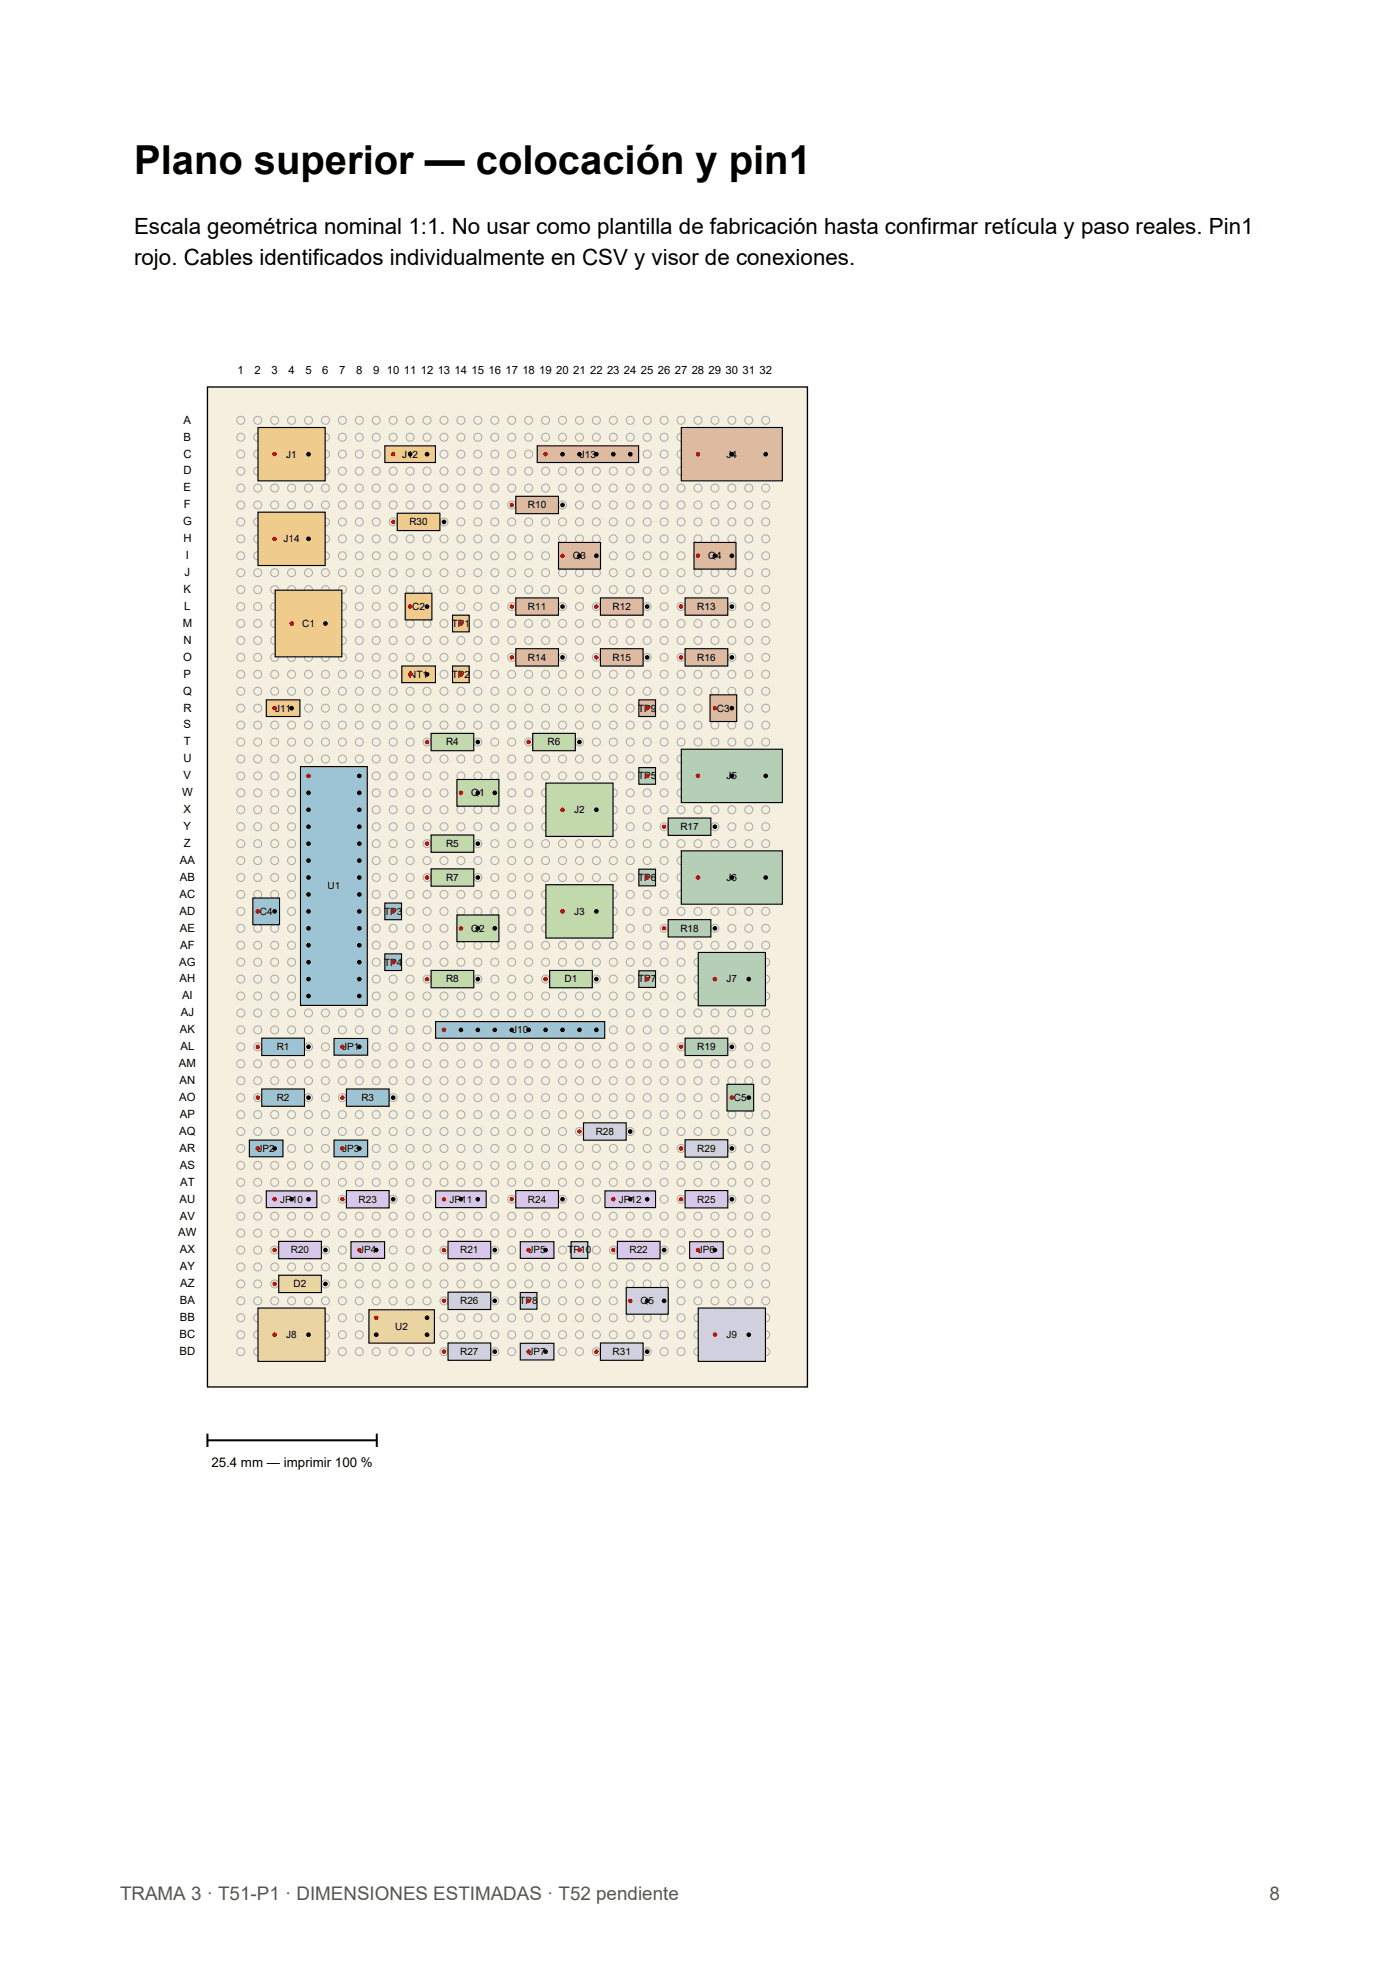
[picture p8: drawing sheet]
<svg xmlns="http://www.w3.org/2000/svg" width="210mm" height="297mm" viewBox="0 0 210 297" stroke-linecap="round" stroke-linejoin="round" font-family="sans-serif">
<defs><g id="words">
<text font-size="6" x="20.1" y="26.1">Plano superior — colocación y pin1</text>
<g font-size="3.4">
<text x="20.1" y="35.1">Escala geométrica nominal 1:1. No usar como plantilla de fabricación hasta confirmar retícula y paso reales. Pin1</text>
<text x="20.1" y="39.7">rojo. Cables identificados individualmente en CSV y visor de conexiones.</text>
</g>
<g font-size="2.8" fill="#555">
<text x="18" y="285">TRAMA 3 · T51-P1 · DIMENSIONES ESTIMADAS · T52 pendiente</text>
<text x="190.4" y="285">8</text>
</g>
<text font-size="2" x="31.7" y="220">25.4 mm — imprimir 100 %</text>
<g font-size="1.7">
<text x="35.6" y="56">1</text>
<text x="38.2" y="56">2</text>
<text x="40.7" y="56">3</text>
<text x="43.3" y="56">4</text>
<text x="45.8" y="56">5</text>
<text x="48.3" y="56">6</text>
<text x="50.9" y="56">7</text>
<text x="53.4" y="56">8</text>
<text x="56" y="56">9</text>
<text x="58" y="56">10</text>
<text x="60.6" y="56">11</text>
<text x="63.1" y="56">12</text>
<text x="65.7" y="56">13</text>
<text x="68.2" y="56">14</text>
<text x="70.7" y="56">15</text>
<text x="73.3" y="56">16</text>
<text x="75.8" y="56">17</text>
<text x="78.4" y="56">18</text>
<text x="80.9" y="56">19</text>
<text x="83.4" y="56">20</text>
<text x="86" y="56">21</text>
<text x="88.5" y="56">22</text>
<text x="91.1" y="56">23</text>
<text x="93.6" y="56">24</text>
<text x="96.1" y="56">25</text>
<text x="98.7" y="56">26</text>
<text x="101.2" y="56">27</text>
<text x="103.8" y="56">28</text>
<text x="106.3" y="56">29</text>
<text x="108.8" y="56">30</text>
<text x="111.4" y="56">31</text>
<text x="113.9" y="56">32</text>
<text x="27.5" y="63.5">A</text>
<text x="27.5" y="68.6">C</text>
<text x="27.5" y="71.2">D</text>
<text x="27.5" y="66.1">B</text>
<text x="27.5" y="73.7">E</text>
<text x="27.6" y="76.2">F</text>
<text x="27.5" y="78.8">G</text>
<text x="27.5" y="81.3">H</text>
<text x="27.9" y="83.9">I</text>
<text x="27.5" y="88.9">K</text>
<text x="27.7" y="86.4">J</text>
<text x="27.4" y="94">M</text>
<text x="27.6" y="91.5">L</text>
<text x="27.5" y="99.1">O</text>
<text x="27.5" y="96.6">N</text>
<text x="27.5" y="101.6">P</text>
<text x="27.5" y="104.2">Q</text>
<text x="27.5" y="106.7">R</text>
<text x="27.5" y="109.3">S</text>
<text x="27.6" y="111.8">T</text>
<text x="27.3" y="119.4">W</text>
<text x="27.5" y="114.3">U</text>
<text x="27.5" y="116.9">V</text>
<text x="27.5" y="122">X</text>
<text x="27.5" y="124.5">Y</text>
<text x="27" y="129.6">AA</text>
<text x="27.6" y="127">Z</text>
<text x="26.9" y="134.7">AC</text>
<text x="26.9" y="137.2">AD</text>
<text x="27" y="132.1">AB</text>
<text x="27" y="139.7">AE</text>
<text x="27" y="142.3">AF</text>
<text x="26.9" y="144.8">AG</text>
<text x="26.9" y="147.4">AH</text>
<text x="27.3" y="149.9">AI</text>
<text x="27" y="155">AK</text>
<text x="27.1" y="152.4">AJ</text>
<text x="26.8" y="160.1">AM</text>
<text x="27.1" y="157.5">AL</text>
<text x="26.9" y="165.1">AO</text>
<text x="26.9" y="162.6">AN</text>
<text x="27" y="167.7">AP</text>
<text x="26.9" y="170.2">AQ</text>
<text x="26.9" y="172.8">AR</text>
<text x="27" y="175.3">AS</text>
<text x="27" y="177.8">AT</text>
<text x="26.7" y="185.5">AW</text>
<text x="26.9" y="180.4">AU</text>
<text x="27" y="182.9">AV</text>
<text x="27" y="188">AX</text>
<text x="27" y="190.5">AY</text>
<text x="27" y="195.6">BA</text>
<text x="27" y="193.1">AZ</text>
<text x="26.9" y="200.7">BC</text>
<text x="26.9" y="203.2">BD</text>
<text x="27" y="198.2">BB</text>
</g>
<g font-size="1.5">
<text x="42.9" y="68.6">J1</text>
<text x="60.3" y="68.6">J12</text>
<text x="87" y="68.6">J13</text>
<text x="109" y="68.6">J4</text>
<text x="79.2" y="76.2">R10</text>
<text x="42.5" y="81.3">J14</text>
<text x="61.4" y="78.8">R30</text>
<text x="85.9" y="83.9">Q3</text>
<text x="106.2" y="83.9">Q4</text>
<text x="45.3" y="94">C1</text>
<text x="61.8" y="91.5">C2</text>
<text x="67.8" y="94">TP1</text>
<text x="79.2" y="91.5">R11</text>
<text x="91.9" y="91.5">R12</text>
<text x="104.6" y="91.5">R13</text>
<text x="61.4" y="101.6">NT1</text>
<text x="67.8" y="101.6">TP2</text>
<text x="79.2" y="99.1">R14</text>
<text x="91.9" y="99.1">R15</text>
<text x="104.6" y="99.1">R16</text>
<text x="41.3" y="106.7">J11</text>
<text x="95.7" y="106.7">TP9</text>
<text x="107.5" y="106.7">C3</text>
<text x="66.9" y="111.8">R4</text>
<text x="82.1" y="111.8">R6</text>
<text x="70.7" y="119.4">Q1</text>
<text x="95.7" y="116.9">TP5</text>
<text x="109" y="116.9">J5</text>
<text x="86.1" y="122">J2</text>
<text x="102.1" y="124.5">R17</text>
<text x="66.9" y="127">R5</text>
<text x="39" y="137.2">C4</text>
<text x="49.1" y="133.4">U1</text>
<text x="57.6" y="137.2">TP3</text>
<text x="66.9" y="132.1">R7</text>
<text x="86.1" y="137.2">J3</text>
<text x="95.7" y="132.1">TP6</text>
<text x="109" y="132.1">J6</text>
<text x="70.7" y="139.7">Q2</text>
<text x="102.1" y="139.7">R18</text>
<text x="57.6" y="144.8">TP4</text>
<text x="66.9" y="147.4">R8</text>
<text x="84.7" y="147.4">D1</text>
<text x="95.7" y="147.4">TP7</text>
<text x="109" y="147.4">J7</text>
<text x="76.8" y="155">J10</text>
<text x="41.5" y="157.5">R1</text>
<text x="51.3" y="157.5">JP1</text>
<text x="104.6" y="157.5">R19</text>
<text x="41.5" y="165.1">R2</text>
<text x="54.2" y="165.1">R3</text>
<text x="110.1" y="165.1">C5</text>
<text x="38.6" y="172.8">JP2</text>
<text x="51.3" y="172.8">JP3</text>
<text x="89.4" y="170.2">R28</text>
<text x="104.6" y="172.8">R29</text>
<text x="42" y="180.4">JP10</text>
<text x="53.8" y="180.4">R23</text>
<text x="67.4" y="180.4">JP11</text>
<text x="79.2" y="180.4">R24</text>
<text x="92.8" y="180.4">JP12</text>
<text x="104.6" y="180.4">R25</text>
<text x="43.6" y="188">R20</text>
<text x="53.9" y="188">JP4</text>
<text x="69" y="188">R21</text>
<text x="79.3" y="188">JP5</text>
<text x="85.1" y="188">TP10</text>
<text x="94.4" y="188">R22</text>
<text x="104.7" y="188">JP6</text>
<text x="44" y="193.1">D2</text>
<text x="69" y="195.6">R26</text>
<text x="77.9" y="195.6">TP8</text>
<text x="96.1" y="195.6">Q5</text>
<text x="42.9" y="200.7">J8</text>
<text x="59.3" y="199.5">U2</text>
<text x="69" y="203.2">R27</text>
<text x="79.3" y="203.2">JP7</text>
<text x="91.9" y="203.2">R31</text>
<text x="109" y="200.7">J9</text>
</g>
</g></defs>
<path d="M31.1 58h90v150h-90z" fill-rule="evenodd" fill="#f4efdf" stroke="#000" stroke-width=".2"/>
<g fill="none" stroke="#aaa" stroke-width=".15">
<circle cx="36.1" cy="68.1" r=".6"/>
<circle cx="36.1" cy="65.6" r=".6"/>
<circle cx="36.1" cy="63" r=".6"/>
<circle cx="36.1" cy="70.7" r=".6"/>
<circle cx="36.1" cy="78.3" r=".6"/>
<circle cx="36.1" cy="73.2" r=".6"/>
<circle cx="36.1" cy="75.7" r=".6"/>
<circle cx="38.7" cy="68.1" r=".6"/>
<circle cx="38.7" cy="65.6" r=".6"/>
<circle cx="38.7" cy="63" r=".6"/>
<circle cx="38.7" cy="70.7" r=".6"/>
<circle cx="38.7" cy="78.3" r=".6"/>
<circle cx="38.7" cy="73.2" r=".6"/>
<circle cx="38.7" cy="75.7" r=".6"/>
<circle cx="41.2" cy="68.1" r=".6"/>
<circle cx="41.2" cy="65.6" r=".6"/>
<circle cx="41.2" cy="63" r=".6"/>
<circle cx="41.2" cy="70.7" r=".6"/>
<circle cx="41.2" cy="78.3" r=".6"/>
<circle cx="41.2" cy="73.2" r=".6"/>
<circle cx="41.2" cy="75.7" r=".6"/>
<circle cx="43.7" cy="68.1" r=".6"/>
<circle cx="43.7" cy="65.6" r=".6"/>
<circle cx="43.7" cy="63" r=".6"/>
<circle cx="43.7" cy="70.7" r=".6"/>
<circle cx="43.7" cy="78.3" r=".6"/>
<circle cx="43.7" cy="73.2" r=".6"/>
<circle cx="43.7" cy="75.7" r=".6"/>
<circle cx="46.3" cy="68.1" r=".6"/>
<circle cx="46.3" cy="65.6" r=".6"/>
<circle cx="46.3" cy="63" r=".6"/>
<circle cx="46.3" cy="70.7" r=".6"/>
<circle cx="46.3" cy="78.3" r=".6"/>
<circle cx="46.3" cy="73.2" r=".6"/>
<circle cx="46.3" cy="75.7" r=".6"/>
<circle cx="48.8" cy="68.1" r=".6"/>
<circle cx="48.8" cy="65.6" r=".6"/>
<circle cx="48.8" cy="63" r=".6"/>
<circle cx="48.8" cy="70.7" r=".6"/>
<circle cx="48.8" cy="78.3" r=".6"/>
<circle cx="48.8" cy="73.2" r=".6"/>
<circle cx="48.8" cy="75.7" r=".6"/>
<circle cx="51.4" cy="68.1" r=".6"/>
<circle cx="51.4" cy="65.6" r=".6"/>
<circle cx="51.4" cy="63" r=".6"/>
<circle cx="51.4" cy="70.7" r=".6"/>
<circle cx="51.4" cy="78.3" r=".6"/>
<circle cx="51.4" cy="73.2" r=".6"/>
<circle cx="51.4" cy="75.7" r=".6"/>
<circle cx="53.9" cy="68.1" r=".6"/>
<circle cx="53.9" cy="65.6" r=".6"/>
<circle cx="53.9" cy="63" r=".6"/>
<circle cx="53.9" cy="70.7" r=".6"/>
<circle cx="53.9" cy="78.3" r=".6"/>
<circle cx="53.9" cy="73.2" r=".6"/>
<circle cx="53.9" cy="75.7" r=".6"/>
<circle cx="56.4" cy="68.1" r=".6"/>
<circle cx="56.4" cy="65.6" r=".6"/>
<circle cx="56.4" cy="63" r=".6"/>
<circle cx="56.4" cy="70.7" r=".6"/>
<circle cx="56.4" cy="78.3" r=".6"/>
<circle cx="56.4" cy="73.2" r=".6"/>
<circle cx="56.4" cy="75.7" r=".6"/>
<circle cx="59" cy="68.1" r=".6"/>
<circle cx="59" cy="65.6" r=".6"/>
<circle cx="59" cy="63" r=".6"/>
<circle cx="59" cy="70.7" r=".6"/>
<circle cx="59" cy="78.3" r=".6"/>
<circle cx="59" cy="73.2" r=".6"/>
<circle cx="59" cy="75.7" r=".6"/>
<circle cx="61.5" cy="68.1" r=".6"/>
<circle cx="61.5" cy="65.6" r=".6"/>
<circle cx="61.5" cy="63" r=".6"/>
<circle cx="61.5" cy="70.7" r=".6"/>
<circle cx="61.5" cy="78.3" r=".6"/>
<circle cx="61.5" cy="73.2" r=".6"/>
<circle cx="61.5" cy="75.7" r=".6"/>
<circle cx="64.1" cy="68.1" r=".6"/>
<circle cx="64.1" cy="65.6" r=".6"/>
<circle cx="64.1" cy="63" r=".6"/>
<circle cx="64.1" cy="70.7" r=".6"/>
<circle cx="64.1" cy="78.3" r=".6"/>
<circle cx="64.1" cy="73.2" r=".6"/>
<circle cx="64.1" cy="75.7" r=".6"/>
<circle cx="66.6" cy="68.1" r=".6"/>
<circle cx="66.6" cy="65.6" r=".6"/>
<circle cx="66.6" cy="63" r=".6"/>
<circle cx="66.6" cy="70.7" r=".6"/>
<circle cx="66.6" cy="78.3" r=".6"/>
<circle cx="66.6" cy="73.2" r=".6"/>
<circle cx="66.6" cy="75.7" r=".6"/>
<circle cx="69.1" cy="68.1" r=".6"/>
<circle cx="69.1" cy="65.6" r=".6"/>
<circle cx="69.1" cy="63" r=".6"/>
<circle cx="69.1" cy="70.7" r=".6"/>
<circle cx="69.1" cy="78.3" r=".6"/>
<circle cx="69.1" cy="73.2" r=".6"/>
<circle cx="69.1" cy="75.7" r=".6"/>
<circle cx="71.7" cy="68.1" r=".6"/>
<circle cx="71.7" cy="65.6" r=".6"/>
<circle cx="71.7" cy="63" r=".6"/>
<circle cx="71.7" cy="70.7" r=".6"/>
<circle cx="71.7" cy="78.3" r=".6"/>
<circle cx="71.7" cy="73.2" r=".6"/>
<circle cx="71.7" cy="75.7" r=".6"/>
<circle cx="74.2" cy="68.1" r=".6"/>
<circle cx="74.2" cy="65.6" r=".6"/>
<circle cx="74.2" cy="63" r=".6"/>
<circle cx="74.2" cy="70.7" r=".6"/>
<circle cx="74.2" cy="78.3" r=".6"/>
<circle cx="74.2" cy="73.2" r=".6"/>
<circle cx="74.2" cy="75.7" r=".6"/>
<circle cx="76.8" cy="68.1" r=".6"/>
<circle cx="76.8" cy="65.6" r=".6"/>
<circle cx="76.8" cy="63" r=".6"/>
<circle cx="76.8" cy="70.7" r=".6"/>
<circle cx="76.8" cy="78.3" r=".6"/>
<circle cx="76.8" cy="73.2" r=".6"/>
<circle cx="76.8" cy="75.7" r=".6"/>
<circle cx="79.3" cy="68.1" r=".6"/>
<circle cx="79.3" cy="65.6" r=".6"/>
<circle cx="79.3" cy="63" r=".6"/>
<circle cx="79.3" cy="70.7" r=".6"/>
<circle cx="79.3" cy="78.3" r=".6"/>
<circle cx="79.3" cy="73.2" r=".6"/>
<circle cx="79.3" cy="75.7" r=".6"/>
<circle cx="81.8" cy="68.1" r=".6"/>
<circle cx="81.8" cy="65.6" r=".6"/>
<circle cx="81.8" cy="63" r=".6"/>
<circle cx="81.8" cy="70.7" r=".6"/>
<circle cx="81.8" cy="78.3" r=".6"/>
<circle cx="81.8" cy="73.2" r=".6"/>
<circle cx="81.8" cy="75.7" r=".6"/>
<circle cx="84.4" cy="68.1" r=".6"/>
<circle cx="84.4" cy="65.6" r=".6"/>
<circle cx="84.4" cy="63" r=".6"/>
<circle cx="84.4" cy="70.7" r=".6"/>
<circle cx="84.4" cy="78.3" r=".6"/>
<circle cx="84.4" cy="73.2" r=".6"/>
<circle cx="84.4" cy="75.7" r=".6"/>
<circle cx="86.9" cy="68.1" r=".6"/>
<circle cx="86.9" cy="65.6" r=".6"/>
<circle cx="86.9" cy="63" r=".6"/>
<circle cx="86.9" cy="70.7" r=".6"/>
<circle cx="86.9" cy="78.3" r=".6"/>
<circle cx="86.9" cy="73.2" r=".6"/>
<circle cx="86.9" cy="75.7" r=".6"/>
<circle cx="89.5" cy="68.1" r=".6"/>
<circle cx="89.5" cy="65.6" r=".6"/>
<circle cx="89.5" cy="63" r=".6"/>
<circle cx="89.5" cy="70.7" r=".6"/>
<circle cx="89.5" cy="78.3" r=".6"/>
<circle cx="89.5" cy="73.2" r=".6"/>
<circle cx="89.5" cy="75.7" r=".6"/>
<circle cx="92" cy="68.1" r=".6"/>
<circle cx="92" cy="65.6" r=".6"/>
<circle cx="92" cy="63" r=".6"/>
<circle cx="92" cy="70.7" r=".6"/>
<circle cx="92" cy="78.3" r=".6"/>
<circle cx="92" cy="73.2" r=".6"/>
<circle cx="92" cy="75.7" r=".6"/>
<circle cx="94.5" cy="68.1" r=".6"/>
<circle cx="94.5" cy="65.6" r=".6"/>
<circle cx="94.5" cy="63" r=".6"/>
<circle cx="94.5" cy="70.7" r=".6"/>
<circle cx="94.5" cy="78.3" r=".6"/>
<circle cx="94.5" cy="73.2" r=".6"/>
<circle cx="94.5" cy="75.7" r=".6"/>
<circle cx="97.1" cy="68.1" r=".6"/>
<circle cx="97.1" cy="65.6" r=".6"/>
<circle cx="97.1" cy="63" r=".6"/>
<circle cx="97.1" cy="70.7" r=".6"/>
<circle cx="97.1" cy="78.3" r=".6"/>
<circle cx="97.1" cy="73.2" r=".6"/>
<circle cx="97.1" cy="75.7" r=".6"/>
<circle cx="99.6" cy="68.1" r=".6"/>
<circle cx="99.6" cy="65.6" r=".6"/>
<circle cx="99.6" cy="63" r=".6"/>
<circle cx="99.6" cy="70.7" r=".6"/>
<circle cx="99.6" cy="78.3" r=".6"/>
<circle cx="99.6" cy="73.2" r=".6"/>
<circle cx="99.6" cy="75.7" r=".6"/>
<circle cx="102.2" cy="68.1" r=".6"/>
<circle cx="102.2" cy="65.6" r=".6"/>
<circle cx="102.2" cy="63" r=".6"/>
<circle cx="102.2" cy="70.7" r=".6"/>
<circle cx="102.2" cy="78.3" r=".6"/>
<circle cx="102.2" cy="73.2" r=".6"/>
<circle cx="102.2" cy="75.7" r=".6"/>
<circle cx="104.7" cy="68.1" r=".6"/>
<circle cx="104.7" cy="65.6" r=".6"/>
<circle cx="104.7" cy="63" r=".6"/>
<circle cx="104.7" cy="70.7" r=".6"/>
<circle cx="104.7" cy="78.3" r=".6"/>
<circle cx="104.7" cy="73.2" r=".6"/>
<circle cx="104.7" cy="75.7" r=".6"/>
<circle cx="107.2" cy="68.1" r=".6"/>
<circle cx="107.2" cy="65.6" r=".6"/>
<circle cx="107.2" cy="63" r=".6"/>
<circle cx="107.2" cy="70.7" r=".6"/>
<circle cx="107.2" cy="78.3" r=".6"/>
<circle cx="107.2" cy="73.2" r=".6"/>
<circle cx="107.2" cy="75.7" r=".6"/>
<circle cx="109.8" cy="68.1" r=".6"/>
<circle cx="109.8" cy="65.6" r=".6"/>
<circle cx="109.8" cy="63" r=".6"/>
<circle cx="109.8" cy="70.7" r=".6"/>
<circle cx="109.8" cy="78.3" r=".6"/>
<circle cx="109.8" cy="73.2" r=".6"/>
<circle cx="109.8" cy="75.7" r=".6"/>
<circle cx="112.3" cy="68.1" r=".6"/>
<circle cx="112.3" cy="65.6" r=".6"/>
<circle cx="112.3" cy="63" r=".6"/>
<circle cx="112.3" cy="70.7" r=".6"/>
<circle cx="112.3" cy="78.3" r=".6"/>
<circle cx="112.3" cy="73.2" r=".6"/>
<circle cx="112.3" cy="75.7" r=".6"/>
<circle cx="114.9" cy="68.1" r=".6"/>
<circle cx="114.9" cy="65.6" r=".6"/>
<circle cx="114.9" cy="63" r=".6"/>
<circle cx="114.9" cy="70.7" r=".6"/>
<circle cx="114.9" cy="78.3" r=".6"/>
<circle cx="114.9" cy="73.2" r=".6"/>
<circle cx="114.9" cy="75.7" r=".6"/>
<circle cx="36.1" cy="93.5" r=".6"/>
<circle cx="36.1" cy="96.1" r=".6"/>
<circle cx="36.1" cy="88.4" r=".6"/>
<circle cx="36.1" cy="91" r=".6"/>
<circle cx="36.1" cy="83.4" r=".6"/>
<circle cx="36.1" cy="98.6" r=".6"/>
<circle cx="36.1" cy="80.8" r=".6"/>
<circle cx="36.1" cy="85.9" r=".6"/>
<circle cx="38.7" cy="93.5" r=".6"/>
<circle cx="38.7" cy="96.1" r=".6"/>
<circle cx="38.7" cy="88.4" r=".6"/>
<circle cx="38.7" cy="91" r=".6"/>
<circle cx="38.7" cy="83.4" r=".6"/>
<circle cx="38.7" cy="98.6" r=".6"/>
<circle cx="38.7" cy="80.8" r=".6"/>
<circle cx="38.7" cy="85.9" r=".6"/>
<circle cx="41.2" cy="93.5" r=".6"/>
<circle cx="41.2" cy="96.1" r=".6"/>
<circle cx="41.2" cy="88.4" r=".6"/>
<circle cx="41.2" cy="91" r=".6"/>
<circle cx="41.2" cy="83.4" r=".6"/>
<circle cx="41.2" cy="98.6" r=".6"/>
<circle cx="41.2" cy="85.9" r=".6"/>
<circle cx="41.2" cy="80.8" r=".6"/>
<circle cx="43.7" cy="93.5" r=".6"/>
<circle cx="43.7" cy="96.1" r=".6"/>
<circle cx="43.7" cy="88.4" r=".6"/>
<circle cx="43.7" cy="91" r=".6"/>
<circle cx="43.7" cy="83.4" r=".6"/>
<circle cx="43.7" cy="98.6" r=".6"/>
<circle cx="43.7" cy="85.9" r=".6"/>
<circle cx="43.7" cy="80.8" r=".6"/>
<circle cx="46.3" cy="93.5" r=".6"/>
<circle cx="46.3" cy="96.1" r=".6"/>
<circle cx="46.3" cy="88.4" r=".6"/>
<circle cx="46.3" cy="91" r=".6"/>
<circle cx="46.3" cy="83.4" r=".6"/>
<circle cx="46.3" cy="98.6" r=".6"/>
<circle cx="46.3" cy="85.9" r=".6"/>
<circle cx="46.3" cy="80.8" r=".6"/>
<circle cx="48.8" cy="93.5" r=".6"/>
<circle cx="48.8" cy="96.1" r=".6"/>
<circle cx="48.8" cy="88.4" r=".6"/>
<circle cx="48.8" cy="91" r=".6"/>
<circle cx="48.8" cy="83.4" r=".6"/>
<circle cx="48.8" cy="98.6" r=".6"/>
<circle cx="48.8" cy="85.9" r=".6"/>
<circle cx="48.8" cy="80.8" r=".6"/>
<circle cx="51.4" cy="93.5" r=".6"/>
<circle cx="51.4" cy="96.1" r=".6"/>
<circle cx="51.4" cy="88.4" r=".6"/>
<circle cx="51.4" cy="91" r=".6"/>
<circle cx="51.4" cy="83.4" r=".6"/>
<circle cx="51.4" cy="98.6" r=".6"/>
<circle cx="51.4" cy="85.9" r=".6"/>
<circle cx="51.4" cy="80.8" r=".6"/>
<circle cx="53.9" cy="93.5" r=".6"/>
<circle cx="53.9" cy="96.1" r=".6"/>
<circle cx="53.9" cy="88.4" r=".6"/>
<circle cx="53.9" cy="91" r=".6"/>
<circle cx="53.9" cy="83.4" r=".6"/>
<circle cx="53.9" cy="98.6" r=".6"/>
<circle cx="53.9" cy="80.8" r=".6"/>
<circle cx="53.9" cy="85.9" r=".6"/>
<circle cx="56.4" cy="93.5" r=".6"/>
<circle cx="56.4" cy="96.1" r=".6"/>
<circle cx="56.4" cy="88.4" r=".6"/>
<circle cx="56.4" cy="91" r=".6"/>
<circle cx="56.4" cy="83.4" r=".6"/>
<circle cx="56.4" cy="98.6" r=".6"/>
<circle cx="56.4" cy="85.9" r=".6"/>
<circle cx="56.4" cy="80.8" r=".6"/>
<circle cx="59" cy="93.5" r=".6"/>
<circle cx="59" cy="96.1" r=".6"/>
<circle cx="59" cy="88.4" r=".6"/>
<circle cx="59" cy="91" r=".6"/>
<circle cx="59" cy="83.4" r=".6"/>
<circle cx="59" cy="98.6" r=".6"/>
<circle cx="59" cy="85.9" r=".6"/>
<circle cx="59" cy="80.8" r=".6"/>
<circle cx="61.5" cy="93.5" r=".6"/>
<circle cx="61.5" cy="96.1" r=".6"/>
<circle cx="61.5" cy="88.4" r=".6"/>
<circle cx="61.5" cy="91" r=".6"/>
<circle cx="61.5" cy="83.4" r=".6"/>
<circle cx="61.5" cy="98.6" r=".6"/>
<circle cx="61.5" cy="80.8" r=".6"/>
<circle cx="61.5" cy="85.9" r=".6"/>
<circle cx="64.1" cy="93.5" r=".6"/>
<circle cx="64.1" cy="96.1" r=".6"/>
<circle cx="64.1" cy="88.4" r=".6"/>
<circle cx="64.1" cy="91" r=".6"/>
<circle cx="64.1" cy="83.4" r=".6"/>
<circle cx="64.1" cy="98.6" r=".6"/>
<circle cx="64.1" cy="80.8" r=".6"/>
<circle cx="64.1" cy="85.9" r=".6"/>
<circle cx="66.6" cy="93.5" r=".6"/>
<circle cx="66.6" cy="96.1" r=".6"/>
<circle cx="66.6" cy="88.4" r=".6"/>
<circle cx="66.6" cy="91" r=".6"/>
<circle cx="66.6" cy="83.4" r=".6"/>
<circle cx="66.6" cy="98.6" r=".6"/>
<circle cx="66.6" cy="85.9" r=".6"/>
<circle cx="66.6" cy="80.8" r=".6"/>
<circle cx="69.1" cy="93.5" r=".6"/>
<circle cx="69.1" cy="96.1" r=".6"/>
<circle cx="69.1" cy="88.4" r=".6"/>
<circle cx="69.1" cy="91" r=".6"/>
<circle cx="69.1" cy="83.4" r=".6"/>
<circle cx="69.1" cy="98.6" r=".6"/>
<circle cx="69.1" cy="80.8" r=".6"/>
<circle cx="69.1" cy="85.9" r=".6"/>
<circle cx="71.7" cy="93.5" r=".6"/>
<circle cx="71.7" cy="96.1" r=".6"/>
<circle cx="71.7" cy="88.4" r=".6"/>
<circle cx="71.7" cy="91" r=".6"/>
<circle cx="71.7" cy="83.4" r=".6"/>
<circle cx="71.7" cy="98.6" r=".6"/>
<circle cx="71.7" cy="85.9" r=".6"/>
<circle cx="71.7" cy="80.8" r=".6"/>
<circle cx="74.2" cy="93.5" r=".6"/>
<circle cx="74.2" cy="96.1" r=".6"/>
<circle cx="74.2" cy="88.4" r=".6"/>
<circle cx="74.2" cy="91" r=".6"/>
<circle cx="74.2" cy="83.4" r=".6"/>
<circle cx="74.2" cy="98.6" r=".6"/>
<circle cx="74.2" cy="85.9" r=".6"/>
<circle cx="74.2" cy="80.8" r=".6"/>
<circle cx="76.8" cy="93.5" r=".6"/>
<circle cx="76.8" cy="96.1" r=".6"/>
<circle cx="76.8" cy="88.4" r=".6"/>
<circle cx="76.8" cy="91" r=".6"/>
<circle cx="76.8" cy="83.4" r=".6"/>
<circle cx="76.8" cy="98.6" r=".6"/>
<circle cx="76.8" cy="85.9" r=".6"/>
<circle cx="76.8" cy="80.8" r=".6"/>
<circle cx="79.3" cy="93.5" r=".6"/>
<circle cx="79.3" cy="96.1" r=".6"/>
<circle cx="79.3" cy="88.4" r=".6"/>
<circle cx="79.3" cy="91" r=".6"/>
<circle cx="79.3" cy="83.4" r=".6"/>
<circle cx="79.3" cy="98.6" r=".6"/>
<circle cx="79.3" cy="85.9" r=".6"/>
<circle cx="79.3" cy="80.8" r=".6"/>
<circle cx="81.8" cy="93.5" r=".6"/>
<circle cx="81.8" cy="96.1" r=".6"/>
<circle cx="81.8" cy="88.4" r=".6"/>
<circle cx="81.8" cy="91" r=".6"/>
<circle cx="81.8" cy="83.4" r=".6"/>
<circle cx="81.8" cy="98.6" r=".6"/>
<circle cx="81.8" cy="85.9" r=".6"/>
<circle cx="81.8" cy="80.8" r=".6"/>
<circle cx="84.4" cy="93.5" r=".6"/>
<circle cx="84.4" cy="96.1" r=".6"/>
<circle cx="84.4" cy="88.4" r=".6"/>
<circle cx="84.4" cy="91" r=".6"/>
<circle cx="84.4" cy="83.4" r=".6"/>
<circle cx="84.4" cy="98.6" r=".6"/>
<circle cx="84.4" cy="80.8" r=".6"/>
<circle cx="84.4" cy="85.9" r=".6"/>
<circle cx="86.9" cy="93.5" r=".6"/>
<circle cx="86.9" cy="96.1" r=".6"/>
<circle cx="86.9" cy="88.4" r=".6"/>
<circle cx="86.9" cy="91" r=".6"/>
<circle cx="86.9" cy="83.4" r=".6"/>
<circle cx="86.9" cy="98.6" r=".6"/>
<circle cx="86.9" cy="85.9" r=".6"/>
<circle cx="86.9" cy="80.8" r=".6"/>
<circle cx="89.5" cy="93.5" r=".6"/>
<circle cx="89.5" cy="96.1" r=".6"/>
<circle cx="89.5" cy="88.4" r=".6"/>
<circle cx="89.5" cy="91" r=".6"/>
<circle cx="89.5" cy="83.4" r=".6"/>
<circle cx="89.5" cy="98.6" r=".6"/>
<circle cx="89.5" cy="80.8" r=".6"/>
<circle cx="89.5" cy="85.9" r=".6"/>
<circle cx="92" cy="93.5" r=".6"/>
<circle cx="92" cy="96.1" r=".6"/>
<circle cx="92" cy="88.4" r=".6"/>
<circle cx="92" cy="91" r=".6"/>
<circle cx="92" cy="83.4" r=".6"/>
<circle cx="92" cy="98.6" r=".6"/>
<circle cx="92" cy="80.8" r=".6"/>
<circle cx="92" cy="85.9" r=".6"/>
<circle cx="94.5" cy="93.5" r=".6"/>
<circle cx="94.5" cy="96.1" r=".6"/>
<circle cx="94.5" cy="88.4" r=".6"/>
<circle cx="94.5" cy="91" r=".6"/>
<circle cx="94.5" cy="83.4" r=".6"/>
<circle cx="94.5" cy="98.6" r=".6"/>
<circle cx="94.5" cy="80.8" r=".6"/>
<circle cx="94.5" cy="85.9" r=".6"/>
<circle cx="97.1" cy="93.5" r=".6"/>
<circle cx="97.1" cy="96.1" r=".6"/>
<circle cx="97.1" cy="88.4" r=".6"/>
<circle cx="97.1" cy="91" r=".6"/>
<circle cx="97.1" cy="83.4" r=".6"/>
<circle cx="97.1" cy="98.6" r=".6"/>
<circle cx="97.1" cy="85.9" r=".6"/>
<circle cx="97.1" cy="80.8" r=".6"/>
<circle cx="99.6" cy="93.5" r=".6"/>
<circle cx="99.6" cy="96.1" r=".6"/>
<circle cx="99.6" cy="88.4" r=".6"/>
<circle cx="99.6" cy="91" r=".6"/>
<circle cx="99.6" cy="83.4" r=".6"/>
<circle cx="99.6" cy="98.6" r=".6"/>
<circle cx="99.6" cy="80.8" r=".6"/>
<circle cx="99.6" cy="85.9" r=".6"/>
<circle cx="102.2" cy="93.5" r=".6"/>
<circle cx="102.2" cy="96.1" r=".6"/>
<circle cx="102.2" cy="88.4" r=".6"/>
<circle cx="102.2" cy="91" r=".6"/>
<circle cx="102.2" cy="83.4" r=".6"/>
<circle cx="102.2" cy="98.6" r=".6"/>
<circle cx="102.2" cy="85.9" r=".6"/>
<circle cx="102.2" cy="80.8" r=".6"/>
<circle cx="104.7" cy="93.5" r=".6"/>
<circle cx="104.7" cy="96.1" r=".6"/>
<circle cx="104.7" cy="88.4" r=".6"/>
<circle cx="104.7" cy="91" r=".6"/>
<circle cx="104.7" cy="83.4" r=".6"/>
<circle cx="104.7" cy="98.6" r=".6"/>
<circle cx="104.7" cy="85.9" r=".6"/>
<circle cx="104.7" cy="80.8" r=".6"/>
<circle cx="107.2" cy="93.5" r=".6"/>
<circle cx="107.2" cy="96.1" r=".6"/>
<circle cx="107.2" cy="88.4" r=".6"/>
<circle cx="107.2" cy="91" r=".6"/>
<circle cx="107.2" cy="83.4" r=".6"/>
<circle cx="107.2" cy="98.6" r=".6"/>
<circle cx="107.2" cy="85.9" r=".6"/>
<circle cx="107.2" cy="80.8" r=".6"/>
<circle cx="109.8" cy="93.5" r=".6"/>
<circle cx="109.8" cy="96.1" r=".6"/>
<circle cx="109.8" cy="88.4" r=".6"/>
<circle cx="109.8" cy="91" r=".6"/>
<circle cx="109.8" cy="83.4" r=".6"/>
<circle cx="109.8" cy="98.6" r=".6"/>
<circle cx="109.8" cy="85.9" r=".6"/>
<circle cx="109.8" cy="80.8" r=".6"/>
<circle cx="112.3" cy="93.5" r=".6"/>
<circle cx="112.3" cy="96.1" r=".6"/>
<circle cx="112.3" cy="88.4" r=".6"/>
<circle cx="112.3" cy="91" r=".6"/>
<circle cx="112.3" cy="83.4" r=".6"/>
<circle cx="112.3" cy="98.6" r=".6"/>
<circle cx="112.3" cy="85.9" r=".6"/>
<circle cx="112.3" cy="80.8" r=".6"/>
<circle cx="114.9" cy="93.5" r=".6"/>
<circle cx="114.9" cy="96.1" r=".6"/>
<circle cx="114.9" cy="88.4" r=".6"/>
<circle cx="114.9" cy="91" r=".6"/>
<circle cx="114.9" cy="83.4" r=".6"/>
<circle cx="114.9" cy="98.6" r=".6"/>
<circle cx="114.9" cy="85.9" r=".6"/>
<circle cx="114.9" cy="80.8" r=".6"/>
<circle cx="36.1" cy="103.7" r=".6"/>
<circle cx="36.1" cy="101.1" r=".6"/>
<circle cx="36.1" cy="111.3" r=".6"/>
<circle cx="36.1" cy="113.8" r=".6"/>
<circle cx="36.1" cy="108.8" r=".6"/>
<circle cx="36.1" cy="118.9" r=".6"/>
<circle cx="36.1" cy="106.2" r=".6"/>
<circle cx="36.1" cy="116.4" r=".6"/>
<circle cx="38.7" cy="111.3" r=".6"/>
<circle cx="38.7" cy="101.1" r=".6"/>
<circle cx="38.7" cy="113.8" r=".6"/>
<circle cx="38.7" cy="103.7" r=".6"/>
<circle cx="38.7" cy="118.9" r=".6"/>
<circle cx="38.7" cy="108.8" r=".6"/>
<circle cx="38.7" cy="116.4" r=".6"/>
<circle cx="38.7" cy="106.2" r=".6"/>
<circle cx="41.2" cy="101.1" r=".6"/>
<circle cx="41.2" cy="103.7" r=".6"/>
<circle cx="41.2" cy="111.3" r=".6"/>
<circle cx="41.2" cy="113.8" r=".6"/>
<circle cx="41.2" cy="118.9" r=".6"/>
<circle cx="41.2" cy="108.8" r=".6"/>
<circle cx="41.2" cy="116.4" r=".6"/>
<circle cx="41.2" cy="106.2" r=".6"/>
<circle cx="43.7" cy="101.1" r=".6"/>
<circle cx="43.7" cy="103.7" r=".6"/>
<circle cx="43.7" cy="113.8" r=".6"/>
<circle cx="43.7" cy="111.3" r=".6"/>
<circle cx="43.7" cy="108.8" r=".6"/>
<circle cx="43.7" cy="118.9" r=".6"/>
<circle cx="43.7" cy="106.2" r=".6"/>
<circle cx="43.7" cy="116.4" r=".6"/>
<circle cx="46.3" cy="101.1" r=".6"/>
<circle cx="46.3" cy="103.7" r=".6"/>
<circle cx="46.3" cy="113.8" r=".6"/>
<circle cx="46.3" cy="111.3" r=".6"/>
<circle cx="46.3" cy="118.9" r=".6"/>
<circle cx="46.3" cy="108.8" r=".6"/>
<circle cx="46.3" cy="116.4" r=".6"/>
<circle cx="46.3" cy="106.2" r=".6"/>
<circle cx="48.8" cy="113.8" r=".6"/>
<circle cx="48.8" cy="101.1" r=".6"/>
<circle cx="48.8" cy="103.7" r=".6"/>
<circle cx="48.8" cy="111.3" r=".6"/>
<circle cx="48.8" cy="118.9" r=".6"/>
<circle cx="48.8" cy="108.8" r=".6"/>
<circle cx="48.8" cy="106.2" r=".6"/>
<circle cx="48.8" cy="116.4" r=".6"/>
<circle cx="51.4" cy="101.1" r=".6"/>
<circle cx="51.4" cy="103.7" r=".6"/>
<circle cx="51.4" cy="113.8" r=".6"/>
<circle cx="51.4" cy="111.3" r=".6"/>
<circle cx="51.4" cy="118.9" r=".6"/>
<circle cx="51.4" cy="108.8" r=".6"/>
<circle cx="51.4" cy="106.2" r=".6"/>
<circle cx="51.4" cy="116.4" r=".6"/>
<circle cx="53.9" cy="111.3" r=".6"/>
<circle cx="53.9" cy="101.1" r=".6"/>
<circle cx="53.9" cy="103.7" r=".6"/>
<circle cx="53.9" cy="113.8" r=".6"/>
<circle cx="53.9" cy="118.9" r=".6"/>
<circle cx="53.9" cy="108.8" r=".6"/>
<circle cx="53.9" cy="116.4" r=".6"/>
<circle cx="53.9" cy="106.2" r=".6"/>
<circle cx="56.4" cy="101.1" r=".6"/>
<circle cx="56.4" cy="113.8" r=".6"/>
<circle cx="56.4" cy="103.7" r=".6"/>
<circle cx="56.4" cy="111.3" r=".6"/>
<circle cx="56.4" cy="118.9" r=".6"/>
<circle cx="56.4" cy="108.8" r=".6"/>
<circle cx="56.4" cy="116.4" r=".6"/>
<circle cx="56.4" cy="106.2" r=".6"/>
<circle cx="59" cy="111.3" r=".6"/>
<circle cx="59" cy="101.1" r=".6"/>
<circle cx="59" cy="103.7" r=".6"/>
<circle cx="59" cy="113.8" r=".6"/>
<circle cx="59" cy="108.8" r=".6"/>
<circle cx="59" cy="118.9" r=".6"/>
<circle cx="59" cy="116.4" r=".6"/>
<circle cx="59" cy="106.2" r=".6"/>
<circle cx="61.5" cy="103.7" r=".6"/>
<circle cx="61.5" cy="111.3" r=".6"/>
<circle cx="61.5" cy="101.1" r=".6"/>
<circle cx="61.5" cy="113.8" r=".6"/>
<circle cx="61.5" cy="108.8" r=".6"/>
<circle cx="61.5" cy="118.9" r=".6"/>
<circle cx="61.5" cy="116.4" r=".6"/>
<circle cx="61.5" cy="106.2" r=".6"/>
<circle cx="64.1" cy="111.3" r=".6"/>
<circle cx="64.1" cy="103.7" r=".6"/>
<circle cx="64.1" cy="113.8" r=".6"/>
<circle cx="64.1" cy="101.1" r=".6"/>
<circle cx="64.1" cy="118.9" r=".6"/>
<circle cx="64.1" cy="108.8" r=".6"/>
<circle cx="64.1" cy="106.2" r=".6"/>
<circle cx="64.1" cy="116.4" r=".6"/>
<circle cx="66.6" cy="113.8" r=".6"/>
<circle cx="66.6" cy="103.7" r=".6"/>
<circle cx="66.6" cy="111.3" r=".6"/>
<circle cx="66.6" cy="101.1" r=".6"/>
<circle cx="66.6" cy="118.9" r=".6"/>
<circle cx="66.6" cy="108.8" r=".6"/>
<circle cx="66.6" cy="116.4" r=".6"/>
<circle cx="66.6" cy="106.2" r=".6"/>
<circle cx="69.1" cy="113.8" r=".6"/>
<circle cx="69.1" cy="103.7" r=".6"/>
<circle cx="69.1" cy="111.3" r=".6"/>
<circle cx="69.1" cy="101.1" r=".6"/>
<circle cx="69.1" cy="108.8" r=".6"/>
<circle cx="69.1" cy="118.9" r=".6"/>
<circle cx="69.1" cy="106.2" r=".6"/>
<circle cx="69.1" cy="116.4" r=".6"/>
<circle cx="71.7" cy="103.7" r=".6"/>
<circle cx="71.7" cy="101.1" r=".6"/>
<circle cx="71.7" cy="111.3" r=".6"/>
<circle cx="71.7" cy="113.8" r=".6"/>
<circle cx="71.7" cy="108.8" r=".6"/>
<circle cx="71.7" cy="118.9" r=".6"/>
<circle cx="71.7" cy="116.4" r=".6"/>
<circle cx="71.7" cy="106.2" r=".6"/>
<circle cx="74.2" cy="103.7" r=".6"/>
<circle cx="74.2" cy="101.1" r=".6"/>
<circle cx="74.2" cy="111.3" r=".6"/>
<circle cx="74.2" cy="113.8" r=".6"/>
<circle cx="74.2" cy="118.9" r=".6"/>
<circle cx="74.2" cy="108.8" r=".6"/>
<circle cx="74.2" cy="116.4" r=".6"/>
<circle cx="74.2" cy="106.2" r=".6"/>
<circle cx="76.8" cy="113.8" r=".6"/>
<circle cx="76.8" cy="101.1" r=".6"/>
<circle cx="76.8" cy="103.7" r=".6"/>
<circle cx="76.8" cy="111.3" r=".6"/>
<circle cx="76.8" cy="118.9" r=".6"/>
<circle cx="76.8" cy="108.8" r=".6"/>
<circle cx="76.8" cy="116.4" r=".6"/>
<circle cx="76.8" cy="106.2" r=".6"/>
<circle cx="79.3" cy="101.1" r=".6"/>
<circle cx="79.3" cy="111.3" r=".6"/>
<circle cx="79.3" cy="103.7" r=".6"/>
<circle cx="79.3" cy="113.8" r=".6"/>
<circle cx="79.3" cy="118.9" r=".6"/>
<circle cx="79.3" cy="108.8" r=".6"/>
<circle cx="79.3" cy="106.2" r=".6"/>
<circle cx="79.3" cy="116.4" r=".6"/>
<circle cx="81.8" cy="101.1" r=".6"/>
<circle cx="81.8" cy="103.7" r=".6"/>
<circle cx="81.8" cy="113.8" r=".6"/>
<circle cx="81.8" cy="111.3" r=".6"/>
<circle cx="81.8" cy="118.9" r=".6"/>
<circle cx="81.8" cy="108.8" r=".6"/>
<circle cx="81.8" cy="116.4" r=".6"/>
<circle cx="81.8" cy="106.2" r=".6"/>
<circle cx="84.4" cy="103.7" r=".6"/>
<circle cx="84.4" cy="113.8" r=".6"/>
<circle cx="84.4" cy="101.1" r=".6"/>
<circle cx="84.4" cy="111.3" r=".6"/>
<circle cx="84.4" cy="108.8" r=".6"/>
<circle cx="84.4" cy="118.9" r=".6"/>
<circle cx="84.4" cy="106.2" r=".6"/>
<circle cx="84.4" cy="116.4" r=".6"/>
<circle cx="86.9" cy="103.7" r=".6"/>
<circle cx="86.9" cy="111.3" r=".6"/>
<circle cx="86.9" cy="101.1" r=".6"/>
<circle cx="86.9" cy="113.8" r=".6"/>
<circle cx="86.9" cy="108.8" r=".6"/>
<circle cx="86.9" cy="118.9" r=".6"/>
<circle cx="86.9" cy="106.2" r=".6"/>
<circle cx="86.9" cy="116.4" r=".6"/>
<circle cx="89.5" cy="103.7" r=".6"/>
<circle cx="89.5" cy="111.3" r=".6"/>
<circle cx="89.5" cy="101.1" r=".6"/>
<circle cx="89.5" cy="113.8" r=".6"/>
<circle cx="89.5" cy="118.9" r=".6"/>
<circle cx="89.5" cy="108.8" r=".6"/>
<circle cx="89.5" cy="106.2" r=".6"/>
<circle cx="89.5" cy="116.4" r=".6"/>
<circle cx="92" cy="111.3" r=".6"/>
<circle cx="92" cy="103.7" r=".6"/>
<circle cx="92" cy="113.8" r=".6"/>
<circle cx="92" cy="101.1" r=".6"/>
<circle cx="92" cy="118.9" r=".6"/>
<circle cx="92" cy="108.8" r=".6"/>
<circle cx="92" cy="106.2" r=".6"/>
<circle cx="92" cy="116.4" r=".6"/>
<circle cx="94.5" cy="103.7" r=".6"/>
<circle cx="94.5" cy="111.3" r=".6"/>
<circle cx="94.5" cy="113.8" r=".6"/>
<circle cx="94.5" cy="101.1" r=".6"/>
<circle cx="94.5" cy="118.9" r=".6"/>
<circle cx="94.5" cy="108.8" r=".6"/>
<circle cx="94.5" cy="106.2" r=".6"/>
<circle cx="94.5" cy="116.4" r=".6"/>
<circle cx="97.1" cy="111.3" r=".6"/>
<circle cx="97.1" cy="103.7" r=".6"/>
<circle cx="97.1" cy="113.8" r=".6"/>
<circle cx="97.1" cy="101.1" r=".6"/>
<circle cx="97.1" cy="118.9" r=".6"/>
<circle cx="97.1" cy="108.8" r=".6"/>
<circle cx="97.1" cy="116.4" r=".6"/>
<circle cx="97.1" cy="106.2" r=".6"/>
<circle cx="99.6" cy="111.3" r=".6"/>
<circle cx="99.6" cy="103.7" r=".6"/>
<circle cx="99.6" cy="113.8" r=".6"/>
<circle cx="99.6" cy="101.1" r=".6"/>
<circle cx="99.6" cy="118.9" r=".6"/>
<circle cx="99.6" cy="108.8" r=".6"/>
<circle cx="99.6" cy="116.4" r=".6"/>
<circle cx="99.6" cy="106.2" r=".6"/>
<circle cx="102.2" cy="101.1" r=".6"/>
<circle cx="102.2" cy="111.3" r=".6"/>
<circle cx="102.2" cy="113.8" r=".6"/>
<circle cx="102.2" cy="103.7" r=".6"/>
<circle cx="102.2" cy="108.8" r=".6"/>
<circle cx="102.2" cy="118.9" r=".6"/>
<circle cx="102.2" cy="116.4" r=".6"/>
<circle cx="102.2" cy="106.2" r=".6"/>
<circle cx="104.7" cy="111.3" r=".6"/>
<circle cx="104.7" cy="113.8" r=".6"/>
<circle cx="104.7" cy="101.1" r=".6"/>
<circle cx="104.7" cy="103.7" r=".6"/>
<circle cx="104.7" cy="108.8" r=".6"/>
<circle cx="104.7" cy="118.9" r=".6"/>
<circle cx="104.7" cy="116.4" r=".6"/>
<circle cx="104.7" cy="106.2" r=".6"/>
<circle cx="107.2" cy="101.1" r=".6"/>
<circle cx="107.2" cy="113.8" r=".6"/>
<circle cx="107.2" cy="103.7" r=".6"/>
<circle cx="107.2" cy="111.3" r=".6"/>
<circle cx="107.2" cy="108.8" r=".6"/>
<circle cx="107.2" cy="118.9" r=".6"/>
<circle cx="107.2" cy="116.4" r=".6"/>
<circle cx="107.2" cy="106.2" r=".6"/>
<circle cx="109.8" cy="103.7" r=".6"/>
<circle cx="109.8" cy="111.3" r=".6"/>
<circle cx="109.8" cy="113.8" r=".6"/>
<circle cx="109.8" cy="101.1" r=".6"/>
<circle cx="109.8" cy="118.9" r=".6"/>
<circle cx="109.8" cy="108.8" r=".6"/>
<circle cx="109.8" cy="106.2" r=".6"/>
<circle cx="109.8" cy="116.4" r=".6"/>
<circle cx="112.3" cy="111.3" r=".6"/>
<circle cx="112.3" cy="103.7" r=".6"/>
<circle cx="112.3" cy="101.1" r=".6"/>
<circle cx="112.3" cy="113.8" r=".6"/>
<circle cx="112.3" cy="118.9" r=".6"/>
<circle cx="112.3" cy="108.8" r=".6"/>
<circle cx="112.3" cy="116.4" r=".6"/>
<circle cx="112.3" cy="106.2" r=".6"/>
<circle cx="114.9" cy="103.7" r=".6"/>
<circle cx="114.9" cy="101.1" r=".6"/>
<circle cx="114.9" cy="111.3" r=".6"/>
<circle cx="114.9" cy="113.8" r=".6"/>
<circle cx="114.9" cy="118.9" r=".6"/>
<circle cx="114.9" cy="108.8" r=".6"/>
<circle cx="114.9" cy="106.2" r=".6"/>
<circle cx="114.9" cy="116.4" r=".6"/>
<circle cx="36.1" cy="139.2" r=".6"/>
<circle cx="36.1" cy="134.2" r=".6"/>
<circle cx="36.1" cy="136.7" r=".6"/>
<circle cx="36.1" cy="131.6" r=".6"/>
<circle cx="36.1" cy="121.5" r=".6"/>
<circle cx="36.1" cy="129.1" r=".6"/>
<circle cx="36.1" cy="124" r=".6"/>
<circle cx="36.1" cy="126.5" r=".6"/>
<circle cx="38.7" cy="139.2" r=".6"/>
<circle cx="38.7" cy="134.2" r=".6"/>
<circle cx="38.7" cy="136.7" r=".6"/>
<circle cx="38.7" cy="131.6" r=".6"/>
<circle cx="38.7" cy="121.5" r=".6"/>
<circle cx="38.7" cy="126.5" r=".6"/>
<circle cx="38.7" cy="129.1" r=".6"/>
<circle cx="38.7" cy="124" r=".6"/>
<circle cx="41.2" cy="139.2" r=".6"/>
<circle cx="41.2" cy="136.7" r=".6"/>
<circle cx="41.2" cy="134.2" r=".6"/>
<circle cx="41.2" cy="131.6" r=".6"/>
<circle cx="41.2" cy="121.5" r=".6"/>
<circle cx="41.2" cy="126.5" r=".6"/>
<circle cx="41.2" cy="124" r=".6"/>
<circle cx="41.2" cy="129.1" r=".6"/>
<circle cx="43.7" cy="139.2" r=".6"/>
<circle cx="43.7" cy="134.2" r=".6"/>
<circle cx="43.7" cy="136.7" r=".6"/>
<circle cx="43.7" cy="131.6" r=".6"/>
<circle cx="43.7" cy="121.5" r=".6"/>
<circle cx="43.7" cy="124" r=".6"/>
<circle cx="43.7" cy="129.1" r=".6"/>
<circle cx="43.7" cy="126.5" r=".6"/>
<circle cx="46.3" cy="139.2" r=".6"/>
<circle cx="46.3" cy="134.2" r=".6"/>
<circle cx="46.3" cy="136.7" r=".6"/>
<circle cx="46.3" cy="131.6" r=".6"/>
<circle cx="46.3" cy="121.5" r=".6"/>
<circle cx="46.3" cy="126.5" r=".6"/>
<circle cx="46.3" cy="124" r=".6"/>
<circle cx="46.3" cy="129.1" r=".6"/>
<circle cx="48.8" cy="139.2" r=".6"/>
<circle cx="48.8" cy="134.2" r=".6"/>
<circle cx="48.8" cy="136.7" r=".6"/>
<circle cx="48.8" cy="131.6" r=".6"/>
<circle cx="48.8" cy="121.5" r=".6"/>
<circle cx="48.8" cy="129.1" r=".6"/>
<circle cx="48.8" cy="124" r=".6"/>
<circle cx="48.8" cy="126.5" r=".6"/>
<circle cx="51.4" cy="139.2" r=".6"/>
<circle cx="51.4" cy="134.2" r=".6"/>
<circle cx="51.4" cy="136.7" r=".6"/>
<circle cx="51.4" cy="131.6" r=".6"/>
<circle cx="51.4" cy="121.5" r=".6"/>
<circle cx="51.4" cy="124" r=".6"/>
<circle cx="51.4" cy="126.5" r=".6"/>
<circle cx="51.4" cy="129.1" r=".6"/>
<circle cx="53.9" cy="139.2" r=".6"/>
<circle cx="53.9" cy="136.7" r=".6"/>
<circle cx="53.9" cy="134.2" r=".6"/>
<circle cx="53.9" cy="131.6" r=".6"/>
<circle cx="53.9" cy="121.5" r=".6"/>
<circle cx="53.9" cy="126.5" r=".6"/>
<circle cx="53.9" cy="129.1" r=".6"/>
<circle cx="53.9" cy="124" r=".6"/>
<circle cx="56.4" cy="139.2" r=".6"/>
<circle cx="56.4" cy="134.2" r=".6"/>
<circle cx="56.4" cy="136.7" r=".6"/>
<circle cx="56.4" cy="131.6" r=".6"/>
<circle cx="56.4" cy="121.5" r=".6"/>
<circle cx="56.4" cy="124" r=".6"/>
<circle cx="56.4" cy="126.5" r=".6"/>
<circle cx="56.4" cy="129.1" r=".6"/>
<circle cx="59" cy="139.2" r=".6"/>
<circle cx="59" cy="134.2" r=".6"/>
<circle cx="59" cy="136.7" r=".6"/>
<circle cx="59" cy="131.6" r=".6"/>
<circle cx="59" cy="121.5" r=".6"/>
<circle cx="59" cy="124" r=".6"/>
<circle cx="59" cy="126.5" r=".6"/>
<circle cx="59" cy="129.1" r=".6"/>
<circle cx="61.5" cy="139.2" r=".6"/>
<circle cx="61.5" cy="136.7" r=".6"/>
<circle cx="61.5" cy="134.2" r=".6"/>
<circle cx="61.5" cy="131.6" r=".6"/>
<circle cx="61.5" cy="121.5" r=".6"/>
<circle cx="61.5" cy="124" r=".6"/>
<circle cx="61.5" cy="129.1" r=".6"/>
<circle cx="61.5" cy="126.5" r=".6"/>
<circle cx="64.1" cy="139.2" r=".6"/>
<circle cx="64.1" cy="134.2" r=".6"/>
<circle cx="64.1" cy="136.7" r=".6"/>
<circle cx="64.1" cy="131.6" r=".6"/>
<circle cx="64.1" cy="121.5" r=".6"/>
<circle cx="64.1" cy="129.1" r=".6"/>
<circle cx="64.1" cy="126.5" r=".6"/>
<circle cx="64.1" cy="124" r=".6"/>
<circle cx="66.6" cy="139.2" r=".6"/>
<circle cx="66.6" cy="134.2" r=".6"/>
<circle cx="66.6" cy="136.7" r=".6"/>
<circle cx="66.6" cy="131.6" r=".6"/>
<circle cx="66.6" cy="121.5" r=".6"/>
<circle cx="66.6" cy="126.5" r=".6"/>
<circle cx="66.6" cy="129.1" r=".6"/>
<circle cx="66.6" cy="124" r=".6"/>
<circle cx="69.1" cy="139.2" r=".6"/>
<circle cx="69.1" cy="134.2" r=".6"/>
<circle cx="69.1" cy="136.7" r=".6"/>
<circle cx="69.1" cy="131.6" r=".6"/>
<circle cx="69.1" cy="121.5" r=".6"/>
<circle cx="69.1" cy="129.1" r=".6"/>
<circle cx="69.1" cy="124" r=".6"/>
<circle cx="69.1" cy="126.5" r=".6"/>
<circle cx="71.7" cy="139.2" r=".6"/>
<circle cx="71.7" cy="134.2" r=".6"/>
<circle cx="71.7" cy="136.7" r=".6"/>
<circle cx="71.7" cy="131.6" r=".6"/>
<circle cx="71.7" cy="121.5" r=".6"/>
<circle cx="71.7" cy="124" r=".6"/>
<circle cx="71.7" cy="126.5" r=".6"/>
<circle cx="71.7" cy="129.1" r=".6"/>
<circle cx="74.2" cy="139.2" r=".6"/>
<circle cx="74.2" cy="134.2" r=".6"/>
<circle cx="74.2" cy="136.7" r=".6"/>
<circle cx="74.2" cy="131.6" r=".6"/>
<circle cx="74.2" cy="121.5" r=".6"/>
<circle cx="74.2" cy="126.5" r=".6"/>
<circle cx="74.2" cy="124" r=".6"/>
<circle cx="74.2" cy="129.1" r=".6"/>
<circle cx="76.8" cy="139.2" r=".6"/>
<circle cx="76.8" cy="134.2" r=".6"/>
<circle cx="76.8" cy="136.7" r=".6"/>
<circle cx="76.8" cy="131.6" r=".6"/>
<circle cx="76.8" cy="121.5" r=".6"/>
<circle cx="76.8" cy="124" r=".6"/>
<circle cx="76.8" cy="129.1" r=".6"/>
<circle cx="76.8" cy="126.5" r=".6"/>
<circle cx="79.3" cy="139.2" r=".6"/>
<circle cx="79.3" cy="134.2" r=".6"/>
<circle cx="79.3" cy="136.7" r=".6"/>
<circle cx="79.3" cy="131.6" r=".6"/>
<circle cx="79.3" cy="121.5" r=".6"/>
<circle cx="79.3" cy="129.1" r=".6"/>
<circle cx="79.3" cy="124" r=".6"/>
<circle cx="79.3" cy="126.5" r=".6"/>
<circle cx="81.8" cy="139.2" r=".6"/>
<circle cx="81.8" cy="134.2" r=".6"/>
<circle cx="81.8" cy="136.7" r=".6"/>
<circle cx="81.8" cy="131.6" r=".6"/>
<circle cx="81.8" cy="121.5" r=".6"/>
<circle cx="81.8" cy="124" r=".6"/>
<circle cx="81.8" cy="126.5" r=".6"/>
<circle cx="81.8" cy="129.1" r=".6"/>
<circle cx="84.4" cy="139.2" r=".6"/>
<circle cx="84.4" cy="134.2" r=".6"/>
<circle cx="84.4" cy="136.7" r=".6"/>
<circle cx="84.4" cy="131.6" r=".6"/>
<circle cx="84.4" cy="121.5" r=".6"/>
<circle cx="84.4" cy="129.1" r=".6"/>
<circle cx="84.4" cy="126.5" r=".6"/>
<circle cx="84.4" cy="124" r=".6"/>
<circle cx="86.9" cy="139.2" r=".6"/>
<circle cx="86.9" cy="134.2" r=".6"/>
<circle cx="86.9" cy="136.7" r=".6"/>
<circle cx="86.9" cy="131.6" r=".6"/>
<circle cx="86.9" cy="121.5" r=".6"/>
<circle cx="86.9" cy="126.5" r=".6"/>
<circle cx="86.9" cy="129.1" r=".6"/>
<circle cx="86.9" cy="124" r=".6"/>
<circle cx="89.5" cy="139.2" r=".6"/>
<circle cx="89.5" cy="134.2" r=".6"/>
<circle cx="89.5" cy="136.7" r=".6"/>
<circle cx="89.5" cy="131.6" r=".6"/>
<circle cx="89.5" cy="121.5" r=".6"/>
<circle cx="89.5" cy="126.5" r=".6"/>
<circle cx="89.5" cy="129.1" r=".6"/>
<circle cx="89.5" cy="124" r=".6"/>
<circle cx="92" cy="139.2" r=".6"/>
<circle cx="92" cy="134.2" r=".6"/>
<circle cx="92" cy="136.7" r=".6"/>
<circle cx="92" cy="131.6" r=".6"/>
<circle cx="92" cy="121.5" r=".6"/>
<circle cx="92" cy="126.5" r=".6"/>
<circle cx="92" cy="129.1" r=".6"/>
<circle cx="92" cy="124" r=".6"/>
<circle cx="94.5" cy="139.2" r=".6"/>
<circle cx="94.5" cy="134.2" r=".6"/>
<circle cx="94.5" cy="136.7" r=".6"/>
<circle cx="94.5" cy="131.6" r=".6"/>
<circle cx="94.5" cy="121.5" r=".6"/>
<circle cx="94.5" cy="124" r=".6"/>
<circle cx="94.5" cy="129.1" r=".6"/>
<circle cx="94.5" cy="126.5" r=".6"/>
<circle cx="97.1" cy="139.2" r=".6"/>
<circle cx="97.1" cy="134.2" r=".6"/>
<circle cx="97.1" cy="136.7" r=".6"/>
<circle cx="97.1" cy="131.6" r=".6"/>
<circle cx="97.1" cy="121.5" r=".6"/>
<circle cx="97.1" cy="126.5" r=".6"/>
<circle cx="97.1" cy="129.1" r=".6"/>
<circle cx="97.1" cy="124" r=".6"/>
<circle cx="99.6" cy="139.2" r=".6"/>
<circle cx="99.6" cy="134.2" r=".6"/>
<circle cx="99.6" cy="136.7" r=".6"/>
<circle cx="99.6" cy="131.6" r=".6"/>
<circle cx="99.6" cy="121.5" r=".6"/>
<circle cx="99.6" cy="124" r=".6"/>
<circle cx="99.6" cy="126.5" r=".6"/>
<circle cx="99.6" cy="129.1" r=".6"/>
<circle cx="102.2" cy="139.2" r=".6"/>
<circle cx="102.2" cy="136.7" r=".6"/>
<circle cx="102.2" cy="134.2" r=".6"/>
<circle cx="102.2" cy="131.6" r=".6"/>
<circle cx="102.2" cy="121.5" r=".6"/>
<circle cx="102.2" cy="129.1" r=".6"/>
<circle cx="102.2" cy="124" r=".6"/>
<circle cx="102.2" cy="126.5" r=".6"/>
<circle cx="104.7" cy="139.2" r=".6"/>
<circle cx="104.7" cy="134.2" r=".6"/>
<circle cx="104.7" cy="136.7" r=".6"/>
<circle cx="104.7" cy="131.6" r=".6"/>
<circle cx="104.7" cy="121.5" r=".6"/>
<circle cx="104.7" cy="126.5" r=".6"/>
<circle cx="104.7" cy="129.1" r=".6"/>
<circle cx="104.7" cy="124" r=".6"/>
<circle cx="107.2" cy="139.2" r=".6"/>
<circle cx="107.2" cy="134.2" r=".6"/>
<circle cx="107.2" cy="136.7" r=".6"/>
<circle cx="107.2" cy="131.6" r=".6"/>
<circle cx="107.2" cy="121.5" r=".6"/>
<circle cx="107.2" cy="129.1" r=".6"/>
<circle cx="107.2" cy="124" r=".6"/>
<circle cx="107.2" cy="126.5" r=".6"/>
<circle cx="109.8" cy="139.2" r=".6"/>
<circle cx="109.8" cy="134.2" r=".6"/>
<circle cx="109.8" cy="136.7" r=".6"/>
<circle cx="109.8" cy="131.6" r=".6"/>
<circle cx="109.8" cy="121.5" r=".6"/>
<circle cx="109.8" cy="124" r=".6"/>
<circle cx="109.8" cy="126.5" r=".6"/>
<circle cx="109.8" cy="129.1" r=".6"/>
<circle cx="112.3" cy="139.2" r=".6"/>
<circle cx="112.3" cy="134.2" r=".6"/>
<circle cx="112.3" cy="136.7" r=".6"/>
<circle cx="112.3" cy="131.6" r=".6"/>
<circle cx="112.3" cy="121.5" r=".6"/>
<circle cx="112.3" cy="124" r=".6"/>
<circle cx="112.3" cy="126.5" r=".6"/>
<circle cx="112.3" cy="129.1" r=".6"/>
<circle cx="114.9" cy="139.2" r=".6"/>
<circle cx="114.9" cy="136.7" r=".6"/>
<circle cx="114.9" cy="134.2" r=".6"/>
<circle cx="114.9" cy="131.6" r=".6"/>
<circle cx="114.9" cy="121.5" r=".6"/>
<circle cx="114.9" cy="124" r=".6"/>
<circle cx="114.9" cy="129.1" r=".6"/>
<circle cx="114.9" cy="126.5" r=".6"/>
<circle cx="36.1" cy="159.6" r=".6"/>
<circle cx="36.1" cy="157" r=".6"/>
<circle cx="36.1" cy="154.5" r=".6"/>
<circle cx="36.1" cy="151.9" r=".6"/>
<circle cx="36.1" cy="141.8" r=".6"/>
<circle cx="36.1" cy="144.3" r=".6"/>
<circle cx="36.1" cy="146.9" r=".6"/>
<circle cx="36.1" cy="149.4" r=".6"/>
<circle cx="38.7" cy="159.6" r=".6"/>
<circle cx="38.7" cy="157" r=".6"/>
<circle cx="38.7" cy="154.5" r=".6"/>
<circle cx="38.7" cy="151.9" r=".6"/>
<circle cx="38.7" cy="141.8" r=".6"/>
<circle cx="38.7" cy="146.9" r=".6"/>
<circle cx="38.7" cy="144.3" r=".6"/>
<circle cx="38.7" cy="149.4" r=".6"/>
<circle cx="41.2" cy="159.6" r=".6"/>
<circle cx="41.2" cy="157" r=".6"/>
<circle cx="41.2" cy="154.5" r=".6"/>
<circle cx="41.2" cy="151.9" r=".6"/>
<circle cx="41.2" cy="141.8" r=".6"/>
<circle cx="41.2" cy="144.3" r=".6"/>
<circle cx="41.2" cy="149.4" r=".6"/>
<circle cx="41.2" cy="146.9" r=".6"/>
<circle cx="43.7" cy="159.6" r=".6"/>
<circle cx="43.7" cy="157" r=".6"/>
<circle cx="43.7" cy="154.5" r=".6"/>
<circle cx="43.7" cy="151.9" r=".6"/>
<circle cx="43.7" cy="141.8" r=".6"/>
<circle cx="43.7" cy="144.3" r=".6"/>
<circle cx="43.7" cy="149.4" r=".6"/>
<circle cx="43.7" cy="146.9" r=".6"/>
<circle cx="46.3" cy="159.6" r=".6"/>
<circle cx="46.3" cy="154.5" r=".6"/>
<circle cx="46.3" cy="157" r=".6"/>
<circle cx="46.3" cy="151.9" r=".6"/>
<circle cx="46.3" cy="141.8" r=".6"/>
<circle cx="46.3" cy="144.3" r=".6"/>
<circle cx="46.3" cy="146.9" r=".6"/>
<circle cx="46.3" cy="149.4" r=".6"/>
<circle cx="48.8" cy="159.6" r=".6"/>
<circle cx="48.8" cy="157" r=".6"/>
<circle cx="48.8" cy="154.5" r=".6"/>
<circle cx="48.8" cy="151.9" r=".6"/>
<circle cx="48.8" cy="141.8" r=".6"/>
<circle cx="48.8" cy="144.3" r=".6"/>
<circle cx="48.8" cy="146.9" r=".6"/>
<circle cx="48.8" cy="149.4" r=".6"/>
<circle cx="51.4" cy="159.6" r=".6"/>
<circle cx="51.4" cy="157" r=".6"/>
<circle cx="51.4" cy="154.5" r=".6"/>
<circle cx="51.4" cy="151.9" r=".6"/>
<circle cx="51.4" cy="141.8" r=".6"/>
<circle cx="51.4" cy="144.3" r=".6"/>
<circle cx="51.4" cy="149.4" r=".6"/>
<circle cx="51.4" cy="146.9" r=".6"/>
<circle cx="53.9" cy="159.6" r=".6"/>
<circle cx="53.9" cy="157" r=".6"/>
<circle cx="53.9" cy="154.5" r=".6"/>
<circle cx="53.9" cy="151.9" r=".6"/>
<circle cx="53.9" cy="141.8" r=".6"/>
<circle cx="53.9" cy="149.4" r=".6"/>
<circle cx="53.9" cy="146.9" r=".6"/>
<circle cx="53.9" cy="144.3" r=".6"/>
<circle cx="56.4" cy="159.6" r=".6"/>
<circle cx="56.4" cy="157" r=".6"/>
<circle cx="56.4" cy="154.5" r=".6"/>
<circle cx="56.4" cy="151.9" r=".6"/>
<circle cx="56.4" cy="141.8" r=".6"/>
<circle cx="56.4" cy="144.3" r=".6"/>
<circle cx="56.4" cy="146.9" r=".6"/>
<circle cx="56.4" cy="149.4" r=".6"/>
<circle cx="59" cy="159.6" r=".6"/>
<circle cx="59" cy="157" r=".6"/>
<circle cx="59" cy="154.5" r=".6"/>
<circle cx="59" cy="151.9" r=".6"/>
<circle cx="59" cy="141.8" r=".6"/>
<circle cx="59" cy="149.4" r=".6"/>
<circle cx="59" cy="144.3" r=".6"/>
<circle cx="59" cy="146.9" r=".6"/>
<circle cx="61.5" cy="159.6" r=".6"/>
<circle cx="61.5" cy="154.5" r=".6"/>
<circle cx="61.5" cy="157" r=".6"/>
<circle cx="61.5" cy="151.9" r=".6"/>
<circle cx="61.5" cy="141.8" r=".6"/>
<circle cx="61.5" cy="144.3" r=".6"/>
<circle cx="61.5" cy="149.4" r=".6"/>
<circle cx="61.5" cy="146.9" r=".6"/>
<circle cx="64.1" cy="159.6" r=".6"/>
<circle cx="64.1" cy="157" r=".6"/>
<circle cx="64.1" cy="154.5" r=".6"/>
<circle cx="64.1" cy="151.9" r=".6"/>
<circle cx="64.1" cy="141.8" r=".6"/>
<circle cx="64.1" cy="146.9" r=".6"/>
<circle cx="64.1" cy="144.3" r=".6"/>
<circle cx="64.1" cy="149.4" r=".6"/>
<circle cx="66.6" cy="159.6" r=".6"/>
<circle cx="66.6" cy="157" r=".6"/>
<circle cx="66.6" cy="154.5" r=".6"/>
<circle cx="66.6" cy="151.9" r=".6"/>
<circle cx="66.6" cy="141.8" r=".6"/>
<circle cx="66.6" cy="146.9" r=".6"/>
<circle cx="66.6" cy="149.4" r=".6"/>
<circle cx="66.6" cy="144.3" r=".6"/>
<circle cx="69.1" cy="159.6" r=".6"/>
<circle cx="69.1" cy="157" r=".6"/>
<circle cx="69.1" cy="154.5" r=".6"/>
<circle cx="69.1" cy="151.9" r=".6"/>
<circle cx="69.1" cy="141.8" r=".6"/>
<circle cx="69.1" cy="144.3" r=".6"/>
<circle cx="69.1" cy="149.4" r=".6"/>
<circle cx="69.1" cy="146.9" r=".6"/>
<circle cx="71.7" cy="159.6" r=".6"/>
<circle cx="71.7" cy="157" r=".6"/>
<circle cx="71.7" cy="154.5" r=".6"/>
<circle cx="71.7" cy="151.9" r=".6"/>
<circle cx="71.7" cy="141.8" r=".6"/>
<circle cx="71.7" cy="149.4" r=".6"/>
<circle cx="71.7" cy="144.3" r=".6"/>
<circle cx="71.7" cy="146.9" r=".6"/>
<circle cx="74.2" cy="159.6" r=".6"/>
<circle cx="74.2" cy="157" r=".6"/>
<circle cx="74.2" cy="154.5" r=".6"/>
<circle cx="74.2" cy="151.9" r=".6"/>
<circle cx="74.2" cy="141.8" r=".6"/>
<circle cx="74.2" cy="149.4" r=".6"/>
<circle cx="74.2" cy="144.3" r=".6"/>
<circle cx="74.2" cy="146.9" r=".6"/>
<circle cx="76.8" cy="159.6" r=".6"/>
<circle cx="76.8" cy="157" r=".6"/>
<circle cx="76.8" cy="154.5" r=".6"/>
<circle cx="76.8" cy="151.9" r=".6"/>
<circle cx="76.8" cy="141.8" r=".6"/>
<circle cx="76.8" cy="144.3" r=".6"/>
<circle cx="76.8" cy="149.4" r=".6"/>
<circle cx="76.8" cy="146.9" r=".6"/>
<circle cx="79.3" cy="159.6" r=".6"/>
<circle cx="79.3" cy="157" r=".6"/>
<circle cx="79.3" cy="154.5" r=".6"/>
<circle cx="79.3" cy="151.9" r=".6"/>
<circle cx="79.3" cy="141.8" r=".6"/>
<circle cx="79.3" cy="146.9" r=".6"/>
<circle cx="79.3" cy="144.3" r=".6"/>
<circle cx="79.3" cy="149.4" r=".6"/>
<circle cx="81.8" cy="159.6" r=".6"/>
<circle cx="81.8" cy="157" r=".6"/>
<circle cx="81.8" cy="154.5" r=".6"/>
<circle cx="81.8" cy="151.9" r=".6"/>
<circle cx="81.8" cy="141.8" r=".6"/>
<circle cx="81.8" cy="144.3" r=".6"/>
<circle cx="81.8" cy="149.4" r=".6"/>
<circle cx="81.8" cy="146.9" r=".6"/>
<circle cx="84.4" cy="159.6" r=".6"/>
<circle cx="84.4" cy="154.5" r=".6"/>
<circle cx="84.4" cy="157" r=".6"/>
<circle cx="84.4" cy="151.9" r=".6"/>
<circle cx="84.4" cy="141.8" r=".6"/>
<circle cx="84.4" cy="146.9" r=".6"/>
<circle cx="84.4" cy="144.3" r=".6"/>
<circle cx="84.4" cy="149.4" r=".6"/>
<circle cx="86.9" cy="159.6" r=".6"/>
<circle cx="86.9" cy="154.5" r=".6"/>
<circle cx="86.9" cy="157" r=".6"/>
<circle cx="86.9" cy="151.9" r=".6"/>
<circle cx="86.9" cy="141.8" r=".6"/>
<circle cx="86.9" cy="146.9" r=".6"/>
<circle cx="86.9" cy="144.3" r=".6"/>
<circle cx="86.9" cy="149.4" r=".6"/>
<circle cx="89.5" cy="159.6" r=".6"/>
<circle cx="89.5" cy="154.5" r=".6"/>
<circle cx="89.5" cy="157" r=".6"/>
<circle cx="89.5" cy="151.9" r=".6"/>
<circle cx="89.5" cy="141.8" r=".6"/>
<circle cx="89.5" cy="149.4" r=".6"/>
<circle cx="89.5" cy="144.3" r=".6"/>
<circle cx="89.5" cy="146.9" r=".6"/>
<circle cx="92" cy="159.6" r=".6"/>
<circle cx="92" cy="154.5" r=".6"/>
<circle cx="92" cy="157" r=".6"/>
<circle cx="92" cy="151.9" r=".6"/>
<circle cx="92" cy="141.8" r=".6"/>
<circle cx="92" cy="146.9" r=".6"/>
<circle cx="92" cy="144.3" r=".6"/>
<circle cx="92" cy="149.4" r=".6"/>
<circle cx="94.5" cy="159.6" r=".6"/>
<circle cx="94.5" cy="157" r=".6"/>
<circle cx="94.5" cy="154.5" r=".6"/>
<circle cx="94.5" cy="151.9" r=".6"/>
<circle cx="94.5" cy="141.8" r=".6"/>
<circle cx="94.5" cy="144.3" r=".6"/>
<circle cx="94.5" cy="146.9" r=".6"/>
<circle cx="94.5" cy="149.4" r=".6"/>
<circle cx="97.1" cy="159.6" r=".6"/>
<circle cx="97.1" cy="154.5" r=".6"/>
<circle cx="97.1" cy="157" r=".6"/>
<circle cx="97.1" cy="151.9" r=".6"/>
<circle cx="97.1" cy="141.8" r=".6"/>
<circle cx="97.1" cy="144.3" r=".6"/>
<circle cx="97.1" cy="146.9" r=".6"/>
<circle cx="97.1" cy="149.4" r=".6"/>
<circle cx="99.6" cy="159.6" r=".6"/>
<circle cx="99.6" cy="157" r=".6"/>
<circle cx="99.6" cy="154.5" r=".6"/>
<circle cx="99.6" cy="151.9" r=".6"/>
<circle cx="99.6" cy="141.8" r=".6"/>
<circle cx="99.6" cy="144.3" r=".6"/>
<circle cx="99.6" cy="149.4" r=".6"/>
<circle cx="99.6" cy="146.9" r=".6"/>
<circle cx="102.2" cy="159.6" r=".6"/>
<circle cx="102.2" cy="154.5" r=".6"/>
<circle cx="102.2" cy="157" r=".6"/>
<circle cx="102.2" cy="151.9" r=".6"/>
<circle cx="102.2" cy="141.8" r=".6"/>
<circle cx="102.2" cy="144.3" r=".6"/>
<circle cx="102.2" cy="146.9" r=".6"/>
<circle cx="102.2" cy="149.4" r=".6"/>
<circle cx="104.7" cy="159.6" r=".6"/>
<circle cx="104.7" cy="157" r=".6"/>
<circle cx="104.7" cy="154.5" r=".6"/>
<circle cx="104.7" cy="151.9" r=".6"/>
<circle cx="104.7" cy="141.8" r=".6"/>
<circle cx="104.7" cy="146.9" r=".6"/>
<circle cx="104.7" cy="149.4" r=".6"/>
<circle cx="104.7" cy="144.3" r=".6"/>
<circle cx="107.2" cy="159.6" r=".6"/>
<circle cx="107.2" cy="157" r=".6"/>
<circle cx="107.2" cy="154.5" r=".6"/>
<circle cx="107.2" cy="151.9" r=".6"/>
<circle cx="107.2" cy="141.8" r=".6"/>
<circle cx="107.2" cy="144.3" r=".6"/>
<circle cx="107.2" cy="146.9" r=".6"/>
<circle cx="107.2" cy="149.4" r=".6"/>
<circle cx="109.8" cy="159.6" r=".6"/>
<circle cx="109.8" cy="154.5" r=".6"/>
<circle cx="109.8" cy="157" r=".6"/>
<circle cx="109.8" cy="151.9" r=".6"/>
<circle cx="109.8" cy="141.8" r=".6"/>
<circle cx="109.8" cy="149.4" r=".6"/>
<circle cx="109.8" cy="144.3" r=".6"/>
<circle cx="109.8" cy="146.9" r=".6"/>
<circle cx="112.3" cy="159.6" r=".6"/>
<circle cx="112.3" cy="157" r=".6"/>
<circle cx="112.3" cy="154.5" r=".6"/>
<circle cx="112.3" cy="151.9" r=".6"/>
<circle cx="112.3" cy="141.8" r=".6"/>
<circle cx="112.3" cy="149.4" r=".6"/>
<circle cx="112.3" cy="144.3" r=".6"/>
<circle cx="112.3" cy="146.9" r=".6"/>
<circle cx="114.9" cy="159.6" r=".6"/>
<circle cx="114.9" cy="154.5" r=".6"/>
<circle cx="114.9" cy="157" r=".6"/>
<circle cx="114.9" cy="151.9" r=".6"/>
<circle cx="114.9" cy="141.8" r=".6"/>
<circle cx="114.9" cy="149.4" r=".6"/>
<circle cx="114.9" cy="144.3" r=".6"/>
<circle cx="114.9" cy="146.9" r=".6"/>
<circle cx="36.1" cy="162.1" r=".6"/>
<circle cx="36.1" cy="179.9" r=".6"/>
<circle cx="36.1" cy="177.3" r=".6"/>
<circle cx="36.1" cy="174.8" r=".6"/>
<circle cx="36.1" cy="169.7" r=".6"/>
<circle cx="36.1" cy="164.6" r=".6"/>
<circle cx="36.1" cy="172.3" r=".6"/>
<circle cx="36.1" cy="167.2" r=".6"/>
<circle cx="38.7" cy="162.1" r=".6"/>
<circle cx="38.7" cy="179.9" r=".6"/>
<circle cx="38.7" cy="177.3" r=".6"/>
<circle cx="38.7" cy="174.8" r=".6"/>
<circle cx="38.7" cy="164.6" r=".6"/>
<circle cx="38.7" cy="169.7" r=".6"/>
<circle cx="38.7" cy="167.2" r=".6"/>
<circle cx="38.7" cy="172.3" r=".6"/>
<circle cx="41.2" cy="179.9" r=".6"/>
<circle cx="41.2" cy="162.1" r=".6"/>
<circle cx="41.2" cy="177.3" r=".6"/>
<circle cx="41.2" cy="174.8" r=".6"/>
<circle cx="41.2" cy="169.7" r=".6"/>
<circle cx="41.2" cy="164.6" r=".6"/>
<circle cx="41.2" cy="172.3" r=".6"/>
<circle cx="41.2" cy="167.2" r=".6"/>
<circle cx="43.7" cy="162.1" r=".6"/>
<circle cx="43.7" cy="179.9" r=".6"/>
<circle cx="43.7" cy="177.3" r=".6"/>
<circle cx="43.7" cy="174.8" r=".6"/>
<circle cx="43.7" cy="169.7" r=".6"/>
<circle cx="43.7" cy="164.6" r=".6"/>
<circle cx="43.7" cy="167.2" r=".6"/>
<circle cx="43.7" cy="172.3" r=".6"/>
<circle cx="46.3" cy="162.1" r=".6"/>
<circle cx="46.3" cy="179.9" r=".6"/>
<circle cx="46.3" cy="177.3" r=".6"/>
<circle cx="46.3" cy="174.8" r=".6"/>
<circle cx="46.3" cy="164.6" r=".6"/>
<circle cx="46.3" cy="169.7" r=".6"/>
<circle cx="46.3" cy="167.2" r=".6"/>
<circle cx="46.3" cy="172.3" r=".6"/>
<circle cx="48.8" cy="162.1" r=".6"/>
<circle cx="48.8" cy="179.9" r=".6"/>
<circle cx="48.8" cy="177.3" r=".6"/>
<circle cx="48.8" cy="174.8" r=".6"/>
<circle cx="48.8" cy="164.6" r=".6"/>
<circle cx="48.8" cy="169.7" r=".6"/>
<circle cx="48.8" cy="167.2" r=".6"/>
<circle cx="48.8" cy="172.3" r=".6"/>
<circle cx="51.4" cy="162.1" r=".6"/>
<circle cx="51.4" cy="179.9" r=".6"/>
<circle cx="51.4" cy="177.3" r=".6"/>
<circle cx="51.4" cy="174.8" r=".6"/>
<circle cx="51.4" cy="169.7" r=".6"/>
<circle cx="51.4" cy="172.3" r=".6"/>
<circle cx="51.4" cy="164.6" r=".6"/>
<circle cx="51.4" cy="167.2" r=".6"/>
<circle cx="53.9" cy="179.9" r=".6"/>
<circle cx="53.9" cy="162.1" r=".6"/>
<circle cx="53.9" cy="177.3" r=".6"/>
<circle cx="53.9" cy="174.8" r=".6"/>
<circle cx="53.9" cy="169.7" r=".6"/>
<circle cx="53.9" cy="167.2" r=".6"/>
<circle cx="53.9" cy="172.3" r=".6"/>
<circle cx="53.9" cy="164.6" r=".6"/>
<circle cx="56.4" cy="179.9" r=".6"/>
<circle cx="56.4" cy="162.1" r=".6"/>
<circle cx="56.4" cy="177.3" r=".6"/>
<circle cx="56.4" cy="174.8" r=".6"/>
<circle cx="56.4" cy="169.7" r=".6"/>
<circle cx="56.4" cy="167.2" r=".6"/>
<circle cx="56.4" cy="164.6" r=".6"/>
<circle cx="56.4" cy="172.3" r=".6"/>
<circle cx="59" cy="162.1" r=".6"/>
<circle cx="59" cy="179.9" r=".6"/>
<circle cx="59" cy="177.3" r=".6"/>
<circle cx="59" cy="174.8" r=".6"/>
<circle cx="59" cy="169.7" r=".6"/>
<circle cx="59" cy="164.6" r=".6"/>
<circle cx="59" cy="167.2" r=".6"/>
<circle cx="59" cy="172.3" r=".6"/>
<circle cx="61.5" cy="162.1" r=".6"/>
<circle cx="61.5" cy="179.9" r=".6"/>
<circle cx="61.5" cy="177.3" r=".6"/>
<circle cx="61.5" cy="174.8" r=".6"/>
<circle cx="61.5" cy="169.7" r=".6"/>
<circle cx="61.5" cy="172.3" r=".6"/>
<circle cx="61.5" cy="164.6" r=".6"/>
<circle cx="61.5" cy="167.2" r=".6"/>
<circle cx="64.1" cy="162.1" r=".6"/>
<circle cx="64.1" cy="179.9" r=".6"/>
<circle cx="64.1" cy="177.3" r=".6"/>
<circle cx="64.1" cy="174.8" r=".6"/>
<circle cx="64.1" cy="169.7" r=".6"/>
<circle cx="64.1" cy="167.2" r=".6"/>
<circle cx="64.1" cy="164.6" r=".6"/>
<circle cx="64.1" cy="172.3" r=".6"/>
<circle cx="66.6" cy="162.1" r=".6"/>
<circle cx="66.6" cy="179.9" r=".6"/>
<circle cx="66.6" cy="177.3" r=".6"/>
<circle cx="66.6" cy="174.8" r=".6"/>
<circle cx="66.6" cy="164.6" r=".6"/>
<circle cx="66.6" cy="169.7" r=".6"/>
<circle cx="66.6" cy="167.2" r=".6"/>
<circle cx="66.6" cy="172.3" r=".6"/>
<circle cx="69.1" cy="162.1" r=".6"/>
<circle cx="69.1" cy="179.9" r=".6"/>
<circle cx="69.1" cy="177.3" r=".6"/>
<circle cx="69.1" cy="174.8" r=".6"/>
<circle cx="69.1" cy="164.6" r=".6"/>
<circle cx="69.1" cy="169.7" r=".6"/>
<circle cx="69.1" cy="172.3" r=".6"/>
<circle cx="69.1" cy="167.2" r=".6"/>
<circle cx="71.7" cy="179.9" r=".6"/>
<circle cx="71.7" cy="162.1" r=".6"/>
<circle cx="71.7" cy="177.3" r=".6"/>
<circle cx="71.7" cy="174.8" r=".6"/>
<circle cx="71.7" cy="167.2" r=".6"/>
<circle cx="71.7" cy="169.7" r=".6"/>
<circle cx="71.7" cy="164.6" r=".6"/>
<circle cx="71.7" cy="172.3" r=".6"/>
<circle cx="74.2" cy="179.9" r=".6"/>
<circle cx="74.2" cy="162.1" r=".6"/>
<circle cx="74.2" cy="177.3" r=".6"/>
<circle cx="74.2" cy="174.8" r=".6"/>
<circle cx="74.2" cy="169.7" r=".6"/>
<circle cx="74.2" cy="172.3" r=".6"/>
<circle cx="74.2" cy="167.2" r=".6"/>
<circle cx="74.2" cy="164.6" r=".6"/>
<circle cx="76.8" cy="179.9" r=".6"/>
<circle cx="76.8" cy="162.1" r=".6"/>
<circle cx="76.8" cy="177.3" r=".6"/>
<circle cx="76.8" cy="174.8" r=".6"/>
<circle cx="76.8" cy="169.7" r=".6"/>
<circle cx="76.8" cy="167.2" r=".6"/>
<circle cx="76.8" cy="172.3" r=".6"/>
<circle cx="76.8" cy="164.6" r=".6"/>
<circle cx="79.3" cy="179.9" r=".6"/>
<circle cx="79.3" cy="162.1" r=".6"/>
<circle cx="79.3" cy="177.3" r=".6"/>
<circle cx="79.3" cy="174.8" r=".6"/>
<circle cx="79.3" cy="169.7" r=".6"/>
<circle cx="79.3" cy="167.2" r=".6"/>
<circle cx="79.3" cy="164.6" r=".6"/>
<circle cx="79.3" cy="172.3" r=".6"/>
<circle cx="81.8" cy="162.1" r=".6"/>
<circle cx="81.8" cy="179.9" r=".6"/>
<circle cx="81.8" cy="177.3" r=".6"/>
<circle cx="81.8" cy="174.8" r=".6"/>
<circle cx="81.8" cy="169.7" r=".6"/>
<circle cx="81.8" cy="167.2" r=".6"/>
<circle cx="81.8" cy="172.3" r=".6"/>
<circle cx="81.8" cy="164.6" r=".6"/>
<circle cx="84.4" cy="162.1" r=".6"/>
<circle cx="84.4" cy="179.9" r=".6"/>
<circle cx="84.4" cy="177.3" r=".6"/>
<circle cx="84.4" cy="174.8" r=".6"/>
<circle cx="84.4" cy="169.7" r=".6"/>
<circle cx="84.4" cy="164.6" r=".6"/>
<circle cx="84.4" cy="167.2" r=".6"/>
<circle cx="84.4" cy="172.3" r=".6"/>
<circle cx="86.9" cy="162.1" r=".6"/>
<circle cx="86.9" cy="179.9" r=".6"/>
<circle cx="86.9" cy="177.3" r=".6"/>
<circle cx="86.9" cy="174.8" r=".6"/>
<circle cx="86.9" cy="172.3" r=".6"/>
<circle cx="86.9" cy="164.6" r=".6"/>
<circle cx="86.9" cy="167.2" r=".6"/>
<circle cx="86.9" cy="169.7" r=".6"/>
<circle cx="89.5" cy="162.1" r=".6"/>
<circle cx="89.5" cy="179.9" r=".6"/>
<circle cx="89.5" cy="177.3" r=".6"/>
<circle cx="89.5" cy="174.8" r=".6"/>
<circle cx="89.5" cy="169.7" r=".6"/>
<circle cx="89.5" cy="164.6" r=".6"/>
<circle cx="89.5" cy="172.3" r=".6"/>
<circle cx="89.5" cy="167.2" r=".6"/>
<circle cx="92" cy="162.1" r=".6"/>
<circle cx="92" cy="179.9" r=".6"/>
<circle cx="92" cy="177.3" r=".6"/>
<circle cx="92" cy="174.8" r=".6"/>
<circle cx="92" cy="164.6" r=".6"/>
<circle cx="92" cy="169.7" r=".6"/>
<circle cx="92" cy="172.3" r=".6"/>
<circle cx="92" cy="167.2" r=".6"/>
<circle cx="94.5" cy="162.1" r=".6"/>
<circle cx="94.5" cy="179.9" r=".6"/>
<circle cx="94.5" cy="177.3" r=".6"/>
<circle cx="94.5" cy="174.8" r=".6"/>
<circle cx="94.5" cy="169.7" r=".6"/>
<circle cx="94.5" cy="167.2" r=".6"/>
<circle cx="94.5" cy="172.3" r=".6"/>
<circle cx="94.5" cy="164.6" r=".6"/>
<circle cx="97.1" cy="179.9" r=".6"/>
<circle cx="97.1" cy="162.1" r=".6"/>
<circle cx="97.1" cy="177.3" r=".6"/>
<circle cx="97.1" cy="174.8" r=".6"/>
<circle cx="97.1" cy="164.6" r=".6"/>
<circle cx="97.1" cy="169.7" r=".6"/>
<circle cx="97.1" cy="172.3" r=".6"/>
<circle cx="97.1" cy="167.2" r=".6"/>
<circle cx="99.6" cy="179.9" r=".6"/>
<circle cx="99.6" cy="162.1" r=".6"/>
<circle cx="99.6" cy="177.3" r=".6"/>
<circle cx="99.6" cy="174.8" r=".6"/>
<circle cx="99.6" cy="169.7" r=".6"/>
<circle cx="99.6" cy="164.6" r=".6"/>
<circle cx="99.6" cy="167.2" r=".6"/>
<circle cx="99.6" cy="172.3" r=".6"/>
<circle cx="102.2" cy="162.1" r=".6"/>
<circle cx="102.2" cy="179.9" r=".6"/>
<circle cx="102.2" cy="177.3" r=".6"/>
<circle cx="102.2" cy="174.8" r=".6"/>
<circle cx="102.2" cy="164.6" r=".6"/>
<circle cx="102.2" cy="169.7" r=".6"/>
<circle cx="102.2" cy="172.3" r=".6"/>
<circle cx="102.2" cy="167.2" r=".6"/>
<circle cx="104.7" cy="179.9" r=".6"/>
<circle cx="104.7" cy="162.1" r=".6"/>
<circle cx="104.7" cy="177.3" r=".6"/>
<circle cx="104.7" cy="174.8" r=".6"/>
<circle cx="104.7" cy="167.2" r=".6"/>
<circle cx="104.7" cy="169.7" r=".6"/>
<circle cx="104.7" cy="164.6" r=".6"/>
<circle cx="104.7" cy="172.3" r=".6"/>
<circle cx="107.2" cy="179.9" r=".6"/>
<circle cx="107.2" cy="162.1" r=".6"/>
<circle cx="107.2" cy="177.3" r=".6"/>
<circle cx="107.2" cy="174.8" r=".6"/>
<circle cx="107.2" cy="169.7" r=".6"/>
<circle cx="107.2" cy="167.2" r=".6"/>
<circle cx="107.2" cy="164.6" r=".6"/>
<circle cx="107.2" cy="172.3" r=".6"/>
<circle cx="109.8" cy="179.9" r=".6"/>
<circle cx="109.8" cy="162.1" r=".6"/>
<circle cx="109.8" cy="177.3" r=".6"/>
<circle cx="109.8" cy="174.8" r=".6"/>
<circle cx="109.8" cy="167.2" r=".6"/>
<circle cx="109.8" cy="172.3" r=".6"/>
<circle cx="109.8" cy="169.7" r=".6"/>
<circle cx="109.8" cy="164.6" r=".6"/>
<circle cx="112.3" cy="162.1" r=".6"/>
<circle cx="112.3" cy="179.9" r=".6"/>
<circle cx="112.3" cy="177.3" r=".6"/>
<circle cx="112.3" cy="174.8" r=".6"/>
<circle cx="112.3" cy="172.3" r=".6"/>
<circle cx="112.3" cy="164.6" r=".6"/>
<circle cx="112.3" cy="169.7" r=".6"/>
<circle cx="112.3" cy="167.2" r=".6"/>
<circle cx="114.9" cy="162.1" r=".6"/>
<circle cx="114.9" cy="179.9" r=".6"/>
<circle cx="114.9" cy="177.3" r=".6"/>
<circle cx="114.9" cy="174.8" r=".6"/>
<circle cx="114.9" cy="169.7" r=".6"/>
<circle cx="114.9" cy="164.6" r=".6"/>
<circle cx="114.9" cy="172.3" r=".6"/>
<circle cx="114.9" cy="167.2" r=".6"/>
<circle cx="36.1" cy="190" r=".6"/>
<circle cx="36.1" cy="182.4" r=".6"/>
<circle cx="36.1" cy="195.1" r=".6"/>
<circle cx="36.1" cy="185" r=".6"/>
<circle cx="36.1" cy="192.6" r=".6"/>
<circle cx="36.1" cy="197.7" r=".6"/>
<circle cx="36.1" cy="187.5" r=".6"/>
<circle cx="38.7" cy="190" r=".6"/>
<circle cx="38.7" cy="182.4" r=".6"/>
<circle cx="38.7" cy="195.1" r=".6"/>
<circle cx="38.7" cy="185" r=".6"/>
<circle cx="38.7" cy="197.7" r=".6"/>
<circle cx="38.7" cy="192.6" r=".6"/>
<circle cx="38.7" cy="187.5" r=".6"/>
<circle cx="41.2" cy="190" r=".6"/>
<circle cx="41.2" cy="182.4" r=".6"/>
<circle cx="41.2" cy="195.1" r=".6"/>
<circle cx="41.2" cy="185" r=".6"/>
<circle cx="41.2" cy="192.6" r=".6"/>
<circle cx="41.2" cy="197.7" r=".6"/>
<circle cx="41.2" cy="187.5" r=".6"/>
<circle cx="43.7" cy="190" r=".6"/>
<circle cx="43.7" cy="182.4" r=".6"/>
<circle cx="43.7" cy="195.1" r=".6"/>
<circle cx="43.7" cy="185" r=".6"/>
<circle cx="43.7" cy="192.6" r=".6"/>
<circle cx="43.7" cy="197.7" r=".6"/>
<circle cx="43.7" cy="187.5" r=".6"/>
<circle cx="46.3" cy="190" r=".6"/>
<circle cx="46.3" cy="182.4" r=".6"/>
<circle cx="46.3" cy="195.1" r=".6"/>
<circle cx="46.3" cy="185" r=".6"/>
<circle cx="46.3" cy="192.6" r=".6"/>
<circle cx="46.3" cy="197.7" r=".6"/>
<circle cx="46.3" cy="187.5" r=".6"/>
<circle cx="48.8" cy="190" r=".6"/>
<circle cx="48.8" cy="182.4" r=".6"/>
<circle cx="48.8" cy="195.1" r=".6"/>
<circle cx="48.8" cy="185" r=".6"/>
<circle cx="48.8" cy="192.6" r=".6"/>
<circle cx="48.8" cy="197.7" r=".6"/>
<circle cx="48.8" cy="187.5" r=".6"/>
<circle cx="51.4" cy="190" r=".6"/>
<circle cx="51.4" cy="182.4" r=".6"/>
<circle cx="51.4" cy="195.1" r=".6"/>
<circle cx="51.4" cy="185" r=".6"/>
<circle cx="51.4" cy="192.6" r=".6"/>
<circle cx="51.4" cy="197.7" r=".6"/>
<circle cx="51.4" cy="187.5" r=".6"/>
<circle cx="53.9" cy="190" r=".6"/>
<circle cx="53.9" cy="182.4" r=".6"/>
<circle cx="53.9" cy="195.1" r=".6"/>
<circle cx="53.9" cy="185" r=".6"/>
<circle cx="53.9" cy="192.6" r=".6"/>
<circle cx="53.9" cy="197.7" r=".6"/>
<circle cx="53.9" cy="187.5" r=".6"/>
<circle cx="56.4" cy="190" r=".6"/>
<circle cx="56.4" cy="182.4" r=".6"/>
<circle cx="56.4" cy="195.1" r=".6"/>
<circle cx="56.4" cy="185" r=".6"/>
<circle cx="56.4" cy="192.6" r=".6"/>
<circle cx="56.4" cy="197.7" r=".6"/>
<circle cx="56.4" cy="187.5" r=".6"/>
<circle cx="59" cy="190" r=".6"/>
<circle cx="59" cy="182.4" r=".6"/>
<circle cx="59" cy="195.1" r=".6"/>
<circle cx="59" cy="185" r=".6"/>
<circle cx="59" cy="192.6" r=".6"/>
<circle cx="59" cy="197.7" r=".6"/>
<circle cx="59" cy="187.5" r=".6"/>
<circle cx="61.5" cy="190" r=".6"/>
<circle cx="61.5" cy="182.4" r=".6"/>
<circle cx="61.5" cy="195.1" r=".6"/>
<circle cx="61.5" cy="185" r=".6"/>
<circle cx="61.5" cy="197.7" r=".6"/>
<circle cx="61.5" cy="192.6" r=".6"/>
<circle cx="61.5" cy="187.5" r=".6"/>
<circle cx="64.1" cy="190" r=".6"/>
<circle cx="64.1" cy="182.4" r=".6"/>
<circle cx="64.1" cy="195.1" r=".6"/>
<circle cx="64.1" cy="185" r=".6"/>
<circle cx="64.1" cy="192.6" r=".6"/>
<circle cx="64.1" cy="197.7" r=".6"/>
<circle cx="64.1" cy="187.5" r=".6"/>
<circle cx="66.6" cy="190" r=".6"/>
<circle cx="66.6" cy="182.4" r=".6"/>
<circle cx="66.6" cy="195.1" r=".6"/>
<circle cx="66.6" cy="185" r=".6"/>
<circle cx="66.6" cy="192.6" r=".6"/>
<circle cx="66.6" cy="197.7" r=".6"/>
<circle cx="66.6" cy="187.5" r=".6"/>
<circle cx="69.1" cy="190" r=".6"/>
<circle cx="69.1" cy="182.4" r=".6"/>
<circle cx="69.1" cy="195.1" r=".6"/>
<circle cx="69.1" cy="185" r=".6"/>
<circle cx="69.1" cy="192.6" r=".6"/>
<circle cx="69.1" cy="197.7" r=".6"/>
<circle cx="69.1" cy="187.5" r=".6"/>
<circle cx="71.7" cy="190" r=".6"/>
<circle cx="71.7" cy="182.4" r=".6"/>
<circle cx="71.7" cy="195.1" r=".6"/>
<circle cx="71.7" cy="185" r=".6"/>
<circle cx="71.7" cy="192.6" r=".6"/>
<circle cx="71.7" cy="197.7" r=".6"/>
<circle cx="71.7" cy="187.5" r=".6"/>
<circle cx="74.2" cy="190" r=".6"/>
<circle cx="74.2" cy="182.4" r=".6"/>
<circle cx="74.2" cy="195.1" r=".6"/>
<circle cx="74.2" cy="185" r=".6"/>
<circle cx="74.2" cy="192.6" r=".6"/>
<circle cx="74.2" cy="197.7" r=".6"/>
<circle cx="74.2" cy="187.5" r=".6"/>
<circle cx="76.8" cy="190" r=".6"/>
<circle cx="76.8" cy="182.4" r=".6"/>
<circle cx="76.8" cy="195.1" r=".6"/>
<circle cx="76.8" cy="185" r=".6"/>
<circle cx="76.8" cy="192.6" r=".6"/>
<circle cx="76.8" cy="197.7" r=".6"/>
<circle cx="76.8" cy="187.5" r=".6"/>
<circle cx="79.3" cy="190" r=".6"/>
<circle cx="79.3" cy="182.4" r=".6"/>
<circle cx="79.3" cy="195.1" r=".6"/>
<circle cx="79.3" cy="185" r=".6"/>
<circle cx="79.3" cy="192.6" r=".6"/>
<circle cx="79.3" cy="197.7" r=".6"/>
<circle cx="79.3" cy="187.5" r=".6"/>
<circle cx="81.8" cy="190" r=".6"/>
<circle cx="81.8" cy="182.4" r=".6"/>
<circle cx="81.8" cy="195.1" r=".6"/>
<circle cx="81.8" cy="185" r=".6"/>
<circle cx="81.8" cy="192.6" r=".6"/>
<circle cx="81.8" cy="197.7" r=".6"/>
<circle cx="81.8" cy="187.5" r=".6"/>
<circle cx="84.4" cy="190" r=".6"/>
<circle cx="84.4" cy="182.4" r=".6"/>
<circle cx="84.4" cy="195.1" r=".6"/>
<circle cx="84.4" cy="185" r=".6"/>
<circle cx="84.4" cy="192.6" r=".6"/>
<circle cx="84.4" cy="197.7" r=".6"/>
<circle cx="84.4" cy="187.5" r=".6"/>
<circle cx="86.9" cy="190" r=".6"/>
<circle cx="86.9" cy="182.4" r=".6"/>
<circle cx="86.9" cy="195.1" r=".6"/>
<circle cx="86.9" cy="185" r=".6"/>
<circle cx="86.9" cy="192.6" r=".6"/>
<circle cx="86.9" cy="197.7" r=".6"/>
<circle cx="86.9" cy="187.5" r=".6"/>
<circle cx="89.5" cy="190" r=".6"/>
<circle cx="89.5" cy="182.4" r=".6"/>
<circle cx="89.5" cy="195.1" r=".6"/>
<circle cx="89.5" cy="185" r=".6"/>
<circle cx="89.5" cy="192.6" r=".6"/>
<circle cx="89.5" cy="197.7" r=".6"/>
<circle cx="89.5" cy="187.5" r=".6"/>
<circle cx="92" cy="190" r=".6"/>
<circle cx="92" cy="182.4" r=".6"/>
<circle cx="92" cy="195.1" r=".6"/>
<circle cx="92" cy="185" r=".6"/>
<circle cx="92" cy="192.6" r=".6"/>
<circle cx="92" cy="197.7" r=".6"/>
<circle cx="92" cy="187.5" r=".6"/>
<circle cx="94.5" cy="190" r=".6"/>
<circle cx="94.5" cy="182.4" r=".6"/>
<circle cx="94.5" cy="195.1" r=".6"/>
<circle cx="94.5" cy="185" r=".6"/>
<circle cx="94.5" cy="197.7" r=".6"/>
<circle cx="94.5" cy="192.6" r=".6"/>
<circle cx="94.5" cy="187.5" r=".6"/>
<circle cx="97.1" cy="190" r=".6"/>
<circle cx="97.1" cy="182.4" r=".6"/>
<circle cx="97.1" cy="195.1" r=".6"/>
<circle cx="97.1" cy="185" r=".6"/>
<circle cx="97.1" cy="192.6" r=".6"/>
<circle cx="97.1" cy="197.7" r=".6"/>
<circle cx="97.1" cy="187.5" r=".6"/>
<circle cx="99.6" cy="190" r=".6"/>
<circle cx="99.6" cy="182.4" r=".6"/>
<circle cx="99.6" cy="195.1" r=".6"/>
<circle cx="99.6" cy="185" r=".6"/>
<circle cx="99.6" cy="192.6" r=".6"/>
<circle cx="99.6" cy="197.7" r=".6"/>
<circle cx="99.6" cy="187.5" r=".6"/>
<circle cx="102.2" cy="190" r=".6"/>
<circle cx="102.2" cy="182.4" r=".6"/>
<circle cx="102.2" cy="195.1" r=".6"/>
<circle cx="102.2" cy="185" r=".6"/>
<circle cx="102.2" cy="197.7" r=".6"/>
<circle cx="102.2" cy="192.6" r=".6"/>
<circle cx="102.2" cy="187.5" r=".6"/>
<circle cx="104.7" cy="190" r=".6"/>
<circle cx="104.7" cy="182.4" r=".6"/>
<circle cx="104.7" cy="195.1" r=".6"/>
<circle cx="104.7" cy="185" r=".6"/>
<circle cx="104.7" cy="192.6" r=".6"/>
<circle cx="104.7" cy="197.7" r=".6"/>
<circle cx="104.7" cy="187.5" r=".6"/>
<circle cx="107.2" cy="190" r=".6"/>
<circle cx="107.2" cy="182.4" r=".6"/>
<circle cx="107.2" cy="195.1" r=".6"/>
<circle cx="107.2" cy="185" r=".6"/>
<circle cx="107.2" cy="192.6" r=".6"/>
<circle cx="107.2" cy="197.7" r=".6"/>
<circle cx="107.2" cy="187.5" r=".6"/>
<circle cx="109.8" cy="190" r=".6"/>
<circle cx="109.8" cy="182.4" r=".6"/>
<circle cx="109.8" cy="195.1" r=".6"/>
<circle cx="109.8" cy="185" r=".6"/>
<circle cx="109.8" cy="192.6" r=".6"/>
<circle cx="109.8" cy="197.7" r=".6"/>
<circle cx="109.8" cy="187.5" r=".6"/>
<circle cx="112.3" cy="190" r=".6"/>
<circle cx="112.3" cy="182.4" r=".6"/>
<circle cx="112.3" cy="195.1" r=".6"/>
<circle cx="112.3" cy="185" r=".6"/>
<circle cx="112.3" cy="192.6" r=".6"/>
<circle cx="112.3" cy="197.7" r=".6"/>
<circle cx="112.3" cy="187.5" r=".6"/>
<circle cx="114.9" cy="190" r=".6"/>
<circle cx="114.9" cy="182.4" r=".6"/>
<circle cx="114.9" cy="195.1" r=".6"/>
<circle cx="114.9" cy="185" r=".6"/>
<circle cx="114.9" cy="192.6" r=".6"/>
<circle cx="114.9" cy="197.7" r=".6"/>
<circle cx="114.9" cy="187.5" r=".6"/>
<circle cx="36.1" cy="202.7" r=".6"/>
<circle cx="36.1" cy="200.2" r=".6"/>
<circle cx="38.7" cy="202.7" r=".6"/>
<circle cx="38.7" cy="200.2" r=".6"/>
<circle cx="41.2" cy="202.7" r=".6"/>
<circle cx="41.2" cy="200.2" r=".6"/>
<circle cx="43.7" cy="202.7" r=".6"/>
<circle cx="43.7" cy="200.2" r=".6"/>
<circle cx="46.3" cy="202.7" r=".6"/>
<circle cx="46.3" cy="200.2" r=".6"/>
<circle cx="48.8" cy="202.7" r=".6"/>
<circle cx="48.8" cy="200.2" r=".6"/>
<circle cx="51.4" cy="202.7" r=".6"/>
<circle cx="51.4" cy="200.2" r=".6"/>
<circle cx="53.9" cy="202.7" r=".6"/>
<circle cx="53.9" cy="200.2" r=".6"/>
<circle cx="56.4" cy="202.7" r=".6"/>
<circle cx="56.4" cy="200.2" r=".6"/>
<circle cx="59" cy="202.7" r=".6"/>
<circle cx="59" cy="200.2" r=".6"/>
<circle cx="61.5" cy="202.7" r=".6"/>
<circle cx="61.5" cy="200.2" r=".6"/>
<circle cx="64.1" cy="202.7" r=".6"/>
<circle cx="64.1" cy="200.2" r=".6"/>
<circle cx="66.6" cy="202.7" r=".6"/>
<circle cx="66.6" cy="200.2" r=".6"/>
<circle cx="69.1" cy="202.7" r=".6"/>
<circle cx="69.1" cy="200.2" r=".6"/>
<circle cx="71.7" cy="202.7" r=".6"/>
<circle cx="71.7" cy="200.2" r=".6"/>
<circle cx="74.2" cy="202.7" r=".6"/>
<circle cx="74.2" cy="200.2" r=".6"/>
<circle cx="76.8" cy="202.7" r=".6"/>
<circle cx="76.8" cy="200.2" r=".6"/>
<circle cx="79.3" cy="202.7" r=".6"/>
<circle cx="79.3" cy="200.2" r=".6"/>
<circle cx="81.8" cy="202.7" r=".6"/>
<circle cx="81.8" cy="200.2" r=".6"/>
<circle cx="84.4" cy="202.7" r=".6"/>
<circle cx="84.4" cy="200.2" r=".6"/>
<circle cx="86.9" cy="202.7" r=".6"/>
<circle cx="86.9" cy="200.2" r=".6"/>
<circle cx="89.5" cy="202.7" r=".6"/>
<circle cx="89.5" cy="200.2" r=".6"/>
<circle cx="92" cy="202.7" r=".6"/>
<circle cx="92" cy="200.2" r=".6"/>
<circle cx="94.5" cy="202.7" r=".6"/>
<circle cx="94.5" cy="200.2" r=".6"/>
<circle cx="97.1" cy="202.7" r=".6"/>
<circle cx="97.1" cy="200.2" r=".6"/>
<circle cx="99.6" cy="202.7" r=".6"/>
<circle cx="99.6" cy="200.2" r=".6"/>
<circle cx="102.2" cy="202.7" r=".6"/>
<circle cx="102.2" cy="200.2" r=".6"/>
<circle cx="104.7" cy="202.7" r=".6"/>
<circle cx="104.7" cy="200.2" r=".6"/>
<circle cx="107.2" cy="202.7" r=".6"/>
<circle cx="107.2" cy="200.2" r=".6"/>
<circle cx="109.8" cy="202.7" r=".6"/>
<circle cx="109.8" cy="200.2" r=".6"/>
<circle cx="112.3" cy="202.7" r=".6"/>
<circle cx="112.3" cy="200.2" r=".6"/>
<circle cx="114.9" cy="202.7" r=".6"/>
<circle cx="114.9" cy="200.2" r=".6"/>
</g>
<path d="M38.7 64.1h10.1v8h-10.1z" fill-rule="evenodd" fill="#efcc8b" stroke="#000" stroke-width=".17"/>
<circle cx="41.2" cy="68.1" r=".35" fill="#f00"/>
<circle cx="46.3" cy="68.1" r=".35" fill="#000"/>
<path d="M38.7 76.8h10.1v8h-10.1z" fill-rule="evenodd" fill="#efcc8b" stroke="#000" stroke-width=".17"/>
<circle cx="41.2" cy="80.8" r=".35" fill="#f00"/>
<circle cx="46.3" cy="80.8" r=".35" fill="#000"/>
<path d="M57.7 66.9h7.6v2.5h-7.6z" fill-rule="evenodd" fill="#efcc8b" stroke="#000" stroke-width=".17"/>
<circle cx="59" cy="68.1" r=".35" fill="#f00"/>
<g fill="#000">
<circle cx="61.5" cy="68.1" r=".35"/>
<circle cx="64.1" cy="68.1" r=".35"/>
</g>
<path d="M59.6 77h6.4v2.6h-6.4z" fill-rule="evenodd" fill="#efcc8b" stroke="#000" stroke-width=".17"/>
<circle cx="59" cy="78.3" r=".35" fill="#f00"/>
<circle cx="66.6" cy="78.3" r=".35" fill="#000"/>
<path d="M41.3 88.5h10v10h-10z" fill-rule="evenodd" fill="#efcc8b" stroke="#000" stroke-width=".17"/>
<circle cx="43.7" cy="93.5" r=".35" fill="#f00"/>
<circle cx="48.8" cy="93.5" r=".35" fill="#000"/>
<path d="M60.8 89h4v4h-4z" fill-rule="evenodd" fill="#efcc8b" stroke="#000" stroke-width=".17"/>
<circle cx="61.5" cy="91" r=".35" fill="#f00"/>
<circle cx="64.1" cy="91" r=".35" fill="#000"/>
<path d="M60.3 99.9h5v2.5h-5z" fill-rule="evenodd" fill="#efcc8b" stroke="#000" stroke-width=".17"/>
<circle cx="61.5" cy="101.1" r=".35" fill="#f00"/>
<circle cx="64.1" cy="101.1" r=".35" fill="#000"/>
<path d="M39.9 105h5.1v2.5h-5.1z" fill-rule="evenodd" fill="#efcc8b" stroke="#000" stroke-width=".17"/>
<circle cx="41.2" cy="106.2" r=".35" fill="#f00"/>
<circle cx="43.7" cy="106.2" r=".35" fill="#000"/>
<path d="M80.6 66.9h15.2v2.5h-15.2z" fill-rule="evenodd" fill="#ddbaa0" stroke="#000" stroke-width=".17"/>
<circle cx="81.8" cy="68.1" r=".35" fill="#f00"/>
<g fill="#000">
<circle cx="84.4" cy="68.1" r=".35"/>
<circle cx="86.9" cy="68.1" r=".35"/>
<circle cx="89.5" cy="68.1" r=".35"/>
<circle cx="92" cy="68.1" r=".35"/>
<circle cx="94.5" cy="68.1" r=".35"/>
</g>
<path d="M102.2 64.1h15.2v8h-15.2z" fill-rule="evenodd" fill="#ddbaa0" stroke="#000" stroke-width=".17"/>
<circle cx="104.7" cy="68.1" r=".35" fill="#f00"/>
<g fill="#000">
<circle cx="109.8" cy="68.1" r=".35"/>
<circle cx="114.9" cy="68.1" r=".35"/>
</g>
<path d="M83.8 81.4h6.3v4h-6.3z" fill-rule="evenodd" fill="#ddbaa0" stroke="#000" stroke-width=".17"/>
<circle cx="84.4" cy="83.4" r=".35" fill="#f00"/>
<g fill="#000">
<circle cx="86.9" cy="83.4" r=".35"/>
<circle cx="89.5" cy="83.4" r=".35"/>
</g>
<path d="M104.1 81.4h6.3v4h-6.3z" fill-rule="evenodd" fill="#ddbaa0" stroke="#000" stroke-width=".17"/>
<circle cx="104.7" cy="83.4" r=".35" fill="#f00"/>
<g fill="#000">
<circle cx="107.2" cy="83.4" r=".35"/>
<circle cx="109.8" cy="83.4" r=".35"/>
</g>
<path d="M77.4 74.4h6.4v2.6h-6.4z" fill-rule="evenodd" fill="#ddbaa0" stroke="#000" stroke-width=".17"/>
<circle cx="76.8" cy="75.7" r=".35" fill="#f00"/>
<circle cx="84.4" cy="75.7" r=".35" fill="#000"/>
<path d="M77.4 89.7h6.4v2.6h-6.4z" fill-rule="evenodd" fill="#ddbaa0" stroke="#000" stroke-width=".17"/>
<circle cx="76.8" cy="91" r=".35" fill="#f00"/>
<circle cx="84.4" cy="91" r=".35" fill="#000"/>
<path d="M90.1 89.7h6.4v2.6h-6.4z" fill-rule="evenodd" fill="#ddbaa0" stroke="#000" stroke-width=".17"/>
<circle cx="89.5" cy="91" r=".35" fill="#f00"/>
<circle cx="97.1" cy="91" r=".35" fill="#000"/>
<path d="M102.8 89.7h6.4v2.6h-6.4z" fill-rule="evenodd" fill="#ddbaa0" stroke="#000" stroke-width=".17"/>
<circle cx="102.2" cy="91" r=".35" fill="#f00"/>
<circle cx="109.8" cy="91" r=".35" fill="#000"/>
<path d="M77.4 97.3h6.4v2.6h-6.4z" fill-rule="evenodd" fill="#ddbaa0" stroke="#000" stroke-width=".17"/>
<circle cx="76.8" cy="98.6" r=".35" fill="#f00"/>
<circle cx="84.4" cy="98.6" r=".35" fill="#000"/>
<path d="M90.1 97.3h6.4v2.6h-6.4z" fill-rule="evenodd" fill="#ddbaa0" stroke="#000" stroke-width=".17"/>
<circle cx="89.5" cy="98.6" r=".35" fill="#f00"/>
<circle cx="97.1" cy="98.6" r=".35" fill="#000"/>
<path d="M102.8 97.3h6.4v2.6h-6.4z" fill-rule="evenodd" fill="#ddbaa0" stroke="#000" stroke-width=".17"/>
<circle cx="102.2" cy="98.6" r=".35" fill="#f00"/>
<circle cx="109.8" cy="98.6" r=".35" fill="#000"/>
<path d="M106.5 104.2h4v4h-4z" fill-rule="evenodd" fill="#ddbaa0" stroke="#000" stroke-width=".17"/>
<circle cx="107.2" cy="106.2" r=".35" fill="#f00"/>
<circle cx="109.8" cy="106.2" r=".35" fill="#000"/>
<path d="M45.1 115h10v35.8h-10z" fill-rule="evenodd" fill="#9cc4d5" stroke="#000" stroke-width=".17"/>
<circle cx="46.3" cy="116.4" r=".35" fill="#f00"/>
<g fill="#000">
<circle cx="46.3" cy="118.9" r=".35"/>
<circle cx="53.9" cy="118.9" r=".35"/>
<circle cx="53.9" cy="116.4" r=".35"/>
<circle cx="46.3" cy="139.2" r=".35"/>
<circle cx="46.3" cy="134.2" r=".35"/>
<circle cx="46.3" cy="136.7" r=".35"/>
<circle cx="46.3" cy="121.5" r=".35"/>
<circle cx="46.3" cy="129.1" r=".35"/>
<circle cx="46.3" cy="124" r=".35"/>
<circle cx="46.3" cy="131.6" r=".35"/>
<circle cx="46.3" cy="126.5" r=".35"/>
<circle cx="53.9" cy="139.2" r=".35"/>
<circle cx="53.9" cy="136.7" r=".35"/>
<circle cx="53.9" cy="134.2" r=".35"/>
<circle cx="53.9" cy="121.5" r=".35"/>
<circle cx="53.9" cy="131.6" r=".35"/>
<circle cx="53.9" cy="129.1" r=".35"/>
<circle cx="53.9" cy="124" r=".35"/>
<circle cx="53.9" cy="126.5" r=".35"/>
<circle cx="46.3" cy="144.3" r=".35"/>
<circle cx="46.3" cy="146.9" r=".35"/>
<circle cx="46.3" cy="141.8" r=".35"/>
<circle cx="46.3" cy="149.4" r=".35"/>
<circle cx="53.9" cy="146.9" r=".35"/>
<circle cx="53.9" cy="149.4" r=".35"/>
<circle cx="53.9" cy="141.8" r=".35"/>
<circle cx="53.9" cy="144.3" r=".35"/>
</g>
<path d="M37.9 134.7h4v4h-4z" fill-rule="evenodd" fill="#9cc4d5" stroke="#000" stroke-width=".17"/>
<circle cx="38.7" cy="136.7" r=".35" fill="#f00"/>
<circle cx="41.2" cy="136.7" r=".35" fill="#000"/>
<path d="M39.3 155.7h6.4v2.6h-6.4z" fill-rule="evenodd" fill="#9cc4d5" stroke="#000" stroke-width=".17"/>
<circle cx="38.7" cy="157" r=".35" fill="#f00"/>
<circle cx="46.3" cy="157" r=".35" fill="#000"/>
<path d="M50.1 155.8h5v2.5h-5z" fill-rule="evenodd" fill="#9cc4d5" stroke="#000" stroke-width=".17"/>
<circle cx="51.4" cy="157" r=".35" fill="#f00"/>
<circle cx="53.9" cy="157" r=".35" fill="#000"/>
<path d="M39.3 163.3h6.4v2.6h-6.4z" fill-rule="evenodd" fill="#9cc4d5" stroke="#000" stroke-width=".17"/>
<circle cx="38.7" cy="164.6" r=".35" fill="#f00"/>
<circle cx="46.3" cy="164.6" r=".35" fill="#000"/>
<path d="M52 163.3h6.4v2.6h-6.4z" fill-rule="evenodd" fill="#9cc4d5" stroke="#000" stroke-width=".17"/>
<circle cx="51.4" cy="164.6" r=".35" fill="#f00"/>
<circle cx="59" cy="164.6" r=".35" fill="#000"/>
<path d="M37.4 171h5v2.5h-5z" fill-rule="evenodd" fill="#9cc4d5" stroke="#000" stroke-width=".17"/>
<circle cx="38.7" cy="172.3" r=".35" fill="#f00"/>
<circle cx="41.2" cy="172.3" r=".35" fill="#000"/>
<path d="M50.1 171h5v2.5h-5z" fill-rule="evenodd" fill="#9cc4d5" stroke="#000" stroke-width=".17"/>
<circle cx="51.4" cy="172.3" r=".35" fill="#f00"/>
<circle cx="53.9" cy="172.3" r=".35" fill="#000"/>
<path d="M65.3 153.2h25.4v2.5h-25.4z" fill-rule="evenodd" fill="#9cc4d5" stroke="#000" stroke-width=".17"/>
<circle cx="66.6" cy="154.5" r=".35" fill="#f00"/>
<g fill="#000">
<circle cx="69.1" cy="154.5" r=".35"/>
<circle cx="71.7" cy="154.5" r=".35"/>
<circle cx="74.2" cy="154.5" r=".35"/>
<circle cx="76.8" cy="154.5" r=".35"/>
<circle cx="79.3" cy="154.5" r=".35"/>
<circle cx="81.8" cy="154.5" r=".35"/>
<circle cx="84.4" cy="154.5" r=".35"/>
<circle cx="86.9" cy="154.5" r=".35"/>
<circle cx="89.5" cy="154.5" r=".35"/>
</g>
<path d="M68.5 116.9h6.3v4h-6.3z" fill-rule="evenodd" fill="#c2d9ac" stroke="#000" stroke-width=".17"/>
<circle cx="69.1" cy="118.9" r=".35" fill="#f00"/>
<g fill="#000">
<circle cx="71.7" cy="118.9" r=".35"/>
<circle cx="74.2" cy="118.9" r=".35"/>
</g>
<path d="M64.7 110h6.4v2.6h-6.4z" fill-rule="evenodd" fill="#c2d9ac" stroke="#000" stroke-width=".17"/>
<circle cx="64.1" cy="111.3" r=".35" fill="#f00"/>
<circle cx="71.7" cy="111.3" r=".35" fill="#000"/>
<path d="M64.7 125.2h6.4v2.6h-6.4z" fill-rule="evenodd" fill="#c2d9ac" stroke="#000" stroke-width=".17"/>
<circle cx="64.1" cy="126.5" r=".35" fill="#f00"/>
<circle cx="71.7" cy="126.5" r=".35" fill="#000"/>
<path d="M79.9 110h6.4v2.6h-6.4z" fill-rule="evenodd" fill="#c2d9ac" stroke="#000" stroke-width=".17"/>
<circle cx="79.3" cy="111.3" r=".35" fill="#f00"/>
<circle cx="86.9" cy="111.3" r=".35" fill="#000"/>
<path d="M81.9 117.5h10.1v8h-10.1z" fill-rule="evenodd" fill="#c2d9ac" stroke="#000" stroke-width=".17"/>
<circle cx="84.4" cy="121.5" r=".35" fill="#f00"/>
<circle cx="89.5" cy="121.5" r=".35" fill="#000"/>
<path d="M68.5 137.2h6.3v4h-6.3z" fill-rule="evenodd" fill="#c2d9ac" stroke="#000" stroke-width=".17"/>
<circle cx="69.1" cy="139.2" r=".35" fill="#f00"/>
<g fill="#000">
<circle cx="71.7" cy="139.2" r=".35"/>
<circle cx="74.2" cy="139.2" r=".35"/>
</g>
<path d="M64.7 130.3h6.4v2.6h-6.4z" fill-rule="evenodd" fill="#c2d9ac" stroke="#000" stroke-width=".17"/>
<circle cx="64.1" cy="131.6" r=".35" fill="#f00"/>
<circle cx="71.7" cy="131.6" r=".35" fill="#000"/>
<path d="M64.7 145.6h6.4v2.6h-6.4z" fill-rule="evenodd" fill="#c2d9ac" stroke="#000" stroke-width=".17"/>
<circle cx="64.1" cy="146.9" r=".35" fill="#f00"/>
<circle cx="71.7" cy="146.9" r=".35" fill="#000"/>
<path d="M81.9 132.7h10.1v8h-10.1z" fill-rule="evenodd" fill="#c2d9ac" stroke="#000" stroke-width=".17"/>
<circle cx="84.4" cy="136.7" r=".35" fill="#f00"/>
<circle cx="89.5" cy="136.7" r=".35" fill="#000"/>
<path d="M82.4 145.6h6.4v2.6h-6.4z" fill-rule="evenodd" fill="#c2d9ac" stroke="#000" stroke-width=".17"/>
<circle cx="81.8" cy="146.9" r=".35" fill="#f00"/>
<circle cx="89.5" cy="146.9" r=".35" fill="#000"/>
<path d="M102.2 112.4h15.2v8h-15.2z" fill-rule="evenodd" fill="#b5cfb7" stroke="#000" stroke-width=".17"/>
<circle cx="104.7" cy="116.4" r=".35" fill="#f00"/>
<g fill="#000">
<circle cx="109.8" cy="116.4" r=".35"/>
<circle cx="114.9" cy="116.4" r=".35"/>
</g>
<path d="M102.2 127.6h15.2v8h-15.2z" fill-rule="evenodd" fill="#b5cfb7" stroke="#000" stroke-width=".17"/>
<circle cx="104.7" cy="131.6" r=".35" fill="#f00"/>
<g fill="#000">
<circle cx="109.8" cy="131.6" r=".35"/>
<circle cx="114.9" cy="131.6" r=".35"/>
</g>
<path d="M104.7 142.9h10.1v8h-10.1z" fill-rule="evenodd" fill="#b5cfb7" stroke="#000" stroke-width=".17"/>
<circle cx="107.2" cy="146.9" r=".35" fill="#f00"/>
<circle cx="112.3" cy="146.9" r=".35" fill="#000"/>
<path d="M100.2 122.7h6.4v2.6h-6.4z" fill-rule="evenodd" fill="#b5cfb7" stroke="#000" stroke-width=".17"/>
<circle cx="99.6" cy="124" r=".35" fill="#f00"/>
<circle cx="107.2" cy="124" r=".35" fill="#000"/>
<path d="M100.2 137.9h6.4v2.6h-6.4z" fill-rule="evenodd" fill="#b5cfb7" stroke="#000" stroke-width=".17"/>
<circle cx="99.6" cy="139.2" r=".35" fill="#f00"/>
<circle cx="107.2" cy="139.2" r=".35" fill="#000"/>
<path d="M102.8 155.7h6.4v2.6h-6.4z" fill-rule="evenodd" fill="#b5cfb7" stroke="#000" stroke-width=".17"/>
<circle cx="102.2" cy="157" r=".35" fill="#f00"/>
<circle cx="109.8" cy="157" r=".35" fill="#000"/>
<path d="M109 162.6h4v4h-4z" fill-rule="evenodd" fill="#b5cfb7" stroke="#000" stroke-width=".17"/>
<circle cx="109.8" cy="164.6" r=".35" fill="#f00"/>
<circle cx="112.3" cy="164.6" r=".35" fill="#000"/>
<path d="M39.9 178.6h7.6v2.5h-7.6z" fill-rule="evenodd" fill="#d8c6eb" stroke="#000" stroke-width=".17"/>
<circle cx="41.2" cy="179.9" r=".35" fill="#f00"/>
<g fill="#000">
<circle cx="43.7" cy="179.9" r=".35"/>
<circle cx="46.3" cy="179.9" r=".35"/>
</g>
<path d="M41.8 186.2h6.4v2.6h-6.4z" fill-rule="evenodd" fill="#d8c6eb" stroke="#000" stroke-width=".17"/>
<circle cx="41.2" cy="187.5" r=".35" fill="#f00"/>
<circle cx="48.8" cy="187.5" r=".35" fill="#000"/>
<path d="M52 178.6h6.4v2.6h-6.4z" fill-rule="evenodd" fill="#d8c6eb" stroke="#000" stroke-width=".17"/>
<circle cx="51.4" cy="179.9" r=".35" fill="#f00"/>
<circle cx="59" cy="179.9" r=".35" fill="#000"/>
<path d="M52.6 186.3h5.1v2.5h-5.1z" fill-rule="evenodd" fill="#d8c6eb" stroke="#000" stroke-width=".17"/>
<circle cx="53.9" cy="187.5" r=".35" fill="#f00"/>
<circle cx="56.4" cy="187.5" r=".35" fill="#000"/>
<path d="M65.3 178.6h7.6v2.5h-7.6z" fill-rule="evenodd" fill="#d8c6eb" stroke="#000" stroke-width=".17"/>
<circle cx="66.6" cy="179.9" r=".35" fill="#f00"/>
<g fill="#000">
<circle cx="69.1" cy="179.9" r=".35"/>
<circle cx="71.7" cy="179.9" r=".35"/>
</g>
<path d="M67.2 186.2h6.4v2.6h-6.4z" fill-rule="evenodd" fill="#d8c6eb" stroke="#000" stroke-width=".17"/>
<circle cx="66.6" cy="187.5" r=".35" fill="#f00"/>
<circle cx="74.2" cy="187.5" r=".35" fill="#000"/>
<path d="M77.4 178.6h6.4v2.6h-6.4z" fill-rule="evenodd" fill="#d8c6eb" stroke="#000" stroke-width=".17"/>
<circle cx="76.8" cy="179.9" r=".35" fill="#f00"/>
<circle cx="84.4" cy="179.9" r=".35" fill="#000"/>
<path d="M78 186.3h5.1v2.5h-5.1z" fill-rule="evenodd" fill="#d8c6eb" stroke="#000" stroke-width=".17"/>
<circle cx="79.3" cy="187.5" r=".35" fill="#f00"/>
<circle cx="81.8" cy="187.5" r=".35" fill="#000"/>
<path d="M90.7 178.6h7.6v2.5h-7.6z" fill-rule="evenodd" fill="#d8c6eb" stroke="#000" stroke-width=".17"/>
<circle cx="92" cy="179.9" r=".35" fill="#f00"/>
<g fill="#000">
<circle cx="94.5" cy="179.9" r=".35"/>
<circle cx="97.1" cy="179.9" r=".35"/>
</g>
<path d="M92.6 186.2h6.4v2.6h-6.4z" fill-rule="evenodd" fill="#d8c6eb" stroke="#000" stroke-width=".17"/>
<circle cx="92" cy="187.5" r=".35" fill="#f00"/>
<circle cx="99.6" cy="187.5" r=".35" fill="#000"/>
<path d="M102.8 178.6h6.4v2.6h-6.4z" fill-rule="evenodd" fill="#d8c6eb" stroke="#000" stroke-width=".17"/>
<circle cx="102.2" cy="179.9" r=".35" fill="#f00"/>
<circle cx="109.8" cy="179.9" r=".35" fill="#000"/>
<path d="M103.4 186.3h5.1v2.5h-5.1z" fill-rule="evenodd" fill="#d8c6eb" stroke="#000" stroke-width=".17"/>
<circle cx="104.7" cy="187.5" r=".35" fill="#f00"/>
<circle cx="107.2" cy="187.5" r=".35" fill="#000"/>
<path d="M38.7 196.2h10.1v8h-10.1z" fill-rule="evenodd" fill="#ead4a2" stroke="#000" stroke-width=".17"/>
<circle cx="41.2" cy="200.2" r=".35" fill="#f00"/>
<circle cx="46.3" cy="200.2" r=".35" fill="#000"/>
<path d="M55.3 196.5h9.9v5h-9.9z" fill-rule="evenodd" fill="#ead4a2" stroke="#000" stroke-width=".17"/>
<circle cx="56.4" cy="197.7" r=".35" fill="#f00"/>
<g fill="#000">
<circle cx="64.1" cy="197.7" r=".35"/>
<circle cx="56.4" cy="200.2" r=".35"/>
<circle cx="64.1" cy="200.2" r=".35"/>
</g>
<path d="M67.2 193.8h6.4v2.6h-6.4z" fill-rule="evenodd" fill="#d0d0df" stroke="#000" stroke-width=".17"/>
<circle cx="66.6" cy="195.1" r=".35" fill="#f00"/>
<circle cx="74.2" cy="195.1" r=".35" fill="#000"/>
<path d="M67.2 201.4h6.4v2.6h-6.4z" fill-rule="evenodd" fill="#d0d0df" stroke="#000" stroke-width=".17"/>
<circle cx="66.6" cy="202.7" r=".35" fill="#f00"/>
<circle cx="74.2" cy="202.7" r=".35" fill="#000"/>
<path d="M78 201.5h5.1v2.5h-5.1z" fill-rule="evenodd" fill="#d0d0df" stroke="#000" stroke-width=".17"/>
<circle cx="79.3" cy="202.7" r=".35" fill="#f00"/>
<circle cx="81.8" cy="202.7" r=".35" fill="#000"/>
<path d="M93.9 193.1h6.3v4h-6.3z" fill-rule="evenodd" fill="#d0d0df" stroke="#000" stroke-width=".17"/>
<circle cx="94.5" cy="195.1" r=".35" fill="#f00"/>
<g fill="#000">
<circle cx="97.1" cy="195.1" r=".35"/>
<circle cx="99.6" cy="195.1" r=".35"/>
</g>
<path d="M87.5 168.4h6.4v2.6h-6.4z" fill-rule="evenodd" fill="#d0d0df" stroke="#000" stroke-width=".17"/>
<circle cx="86.9" cy="169.7" r=".35" fill="#f00"/>
<circle cx="94.5" cy="169.7" r=".35" fill="#000"/>
<path d="M102.8 171h6.4v2.6h-6.4z" fill-rule="evenodd" fill="#d0d0df" stroke="#000" stroke-width=".17"/>
<circle cx="102.2" cy="172.3" r=".35" fill="#f00"/>
<circle cx="109.8" cy="172.3" r=".35" fill="#000"/>
<path d="M90.1 201.4h6.4v2.6h-6.4z" fill-rule="evenodd" fill="#d0d0df" stroke="#000" stroke-width=".17"/>
<circle cx="89.5" cy="202.7" r=".35" fill="#f00"/>
<circle cx="97.1" cy="202.7" r=".35" fill="#000"/>
<path d="M104.7 196.2h10.1v8h-10.1z" fill-rule="evenodd" fill="#d0d0df" stroke="#000" stroke-width=".17"/>
<circle cx="107.2" cy="200.2" r=".35" fill="#f00"/>
<circle cx="112.3" cy="200.2" r=".35" fill="#000"/>
<path d="M41.8 191.3h6.4v2.6h-6.4z" fill-rule="evenodd" fill="#ead4a2" stroke="#000" stroke-width=".17"/>
<circle cx="41.2" cy="192.6" r=".35" fill="#f00"/>
<circle cx="48.8" cy="192.6" r=".35" fill="#000"/>
<path d="M67.9 92.3h2.5v2.5h-2.5z" fill-rule="evenodd" fill="#efcc8b" stroke="#000" stroke-width=".17"/>
<circle cx="69.1" cy="93.5" r=".35" fill="#f00"/>
<path d="M67.9 99.9h2.5v2.5h-2.5z" fill-rule="evenodd" fill="#efcc8b" stroke="#000" stroke-width=".17"/>
<circle cx="69.1" cy="101.1" r=".35" fill="#f00"/>
<path d="M57.7 135.5h2.5v2.5h-2.5z" fill-rule="evenodd" fill="#9cc4d5" stroke="#000" stroke-width=".17"/>
<circle cx="59" cy="136.7" r=".35" fill="#f00"/>
<path d="M57.7 143.1h2.5v2.5h-2.5z" fill-rule="evenodd" fill="#9cc4d5" stroke="#000" stroke-width=".17"/>
<circle cx="59" cy="144.3" r=".35" fill="#f00"/>
<path d="M95.8 115.1h2.5v2.5h-2.5z" fill-rule="evenodd" fill="#b5cfb7" stroke="#000" stroke-width=".17"/>
<circle cx="97.1" cy="116.4" r=".35" fill="#f00"/>
<path d="M95.8 130.4h2.5v2.5h-2.5z" fill-rule="evenodd" fill="#b5cfb7" stroke="#000" stroke-width=".17"/>
<circle cx="97.1" cy="131.6" r=".35" fill="#f00"/>
<path d="M95.8 145.6h2.5v2.5h-2.5z" fill-rule="evenodd" fill="#b5cfb7" stroke="#000" stroke-width=".17"/>
<circle cx="97.1" cy="146.9" r=".35" fill="#f00"/>
<path d="M78 193.9h2.5v2.5h-2.5z" fill-rule="evenodd" fill="#d0d0df" stroke="#000" stroke-width=".17"/>
<circle cx="79.3" cy="195.1" r=".35" fill="#f00"/>
<path d="M95.8 105h2.5v2.5h-2.5z" fill-rule="evenodd" fill="#ddbaa0" stroke="#000" stroke-width=".17"/>
<circle cx="97.1" cy="106.2" r=".35" fill="#f00"/>
<path d="M85.7 186.3h2.5v2.5h-2.5z" fill-rule="evenodd" fill="#d0d0df" stroke="#000" stroke-width=".17"/>
<circle cx="86.9" cy="187.5" r=".35" fill="#f00"/>
<path d="M31.1 216h25.4M31.1 215v2M56.5 215v2" fill="none" stroke="#000" stroke-width=".3"/>
<use href="#words"/>
</svg>
